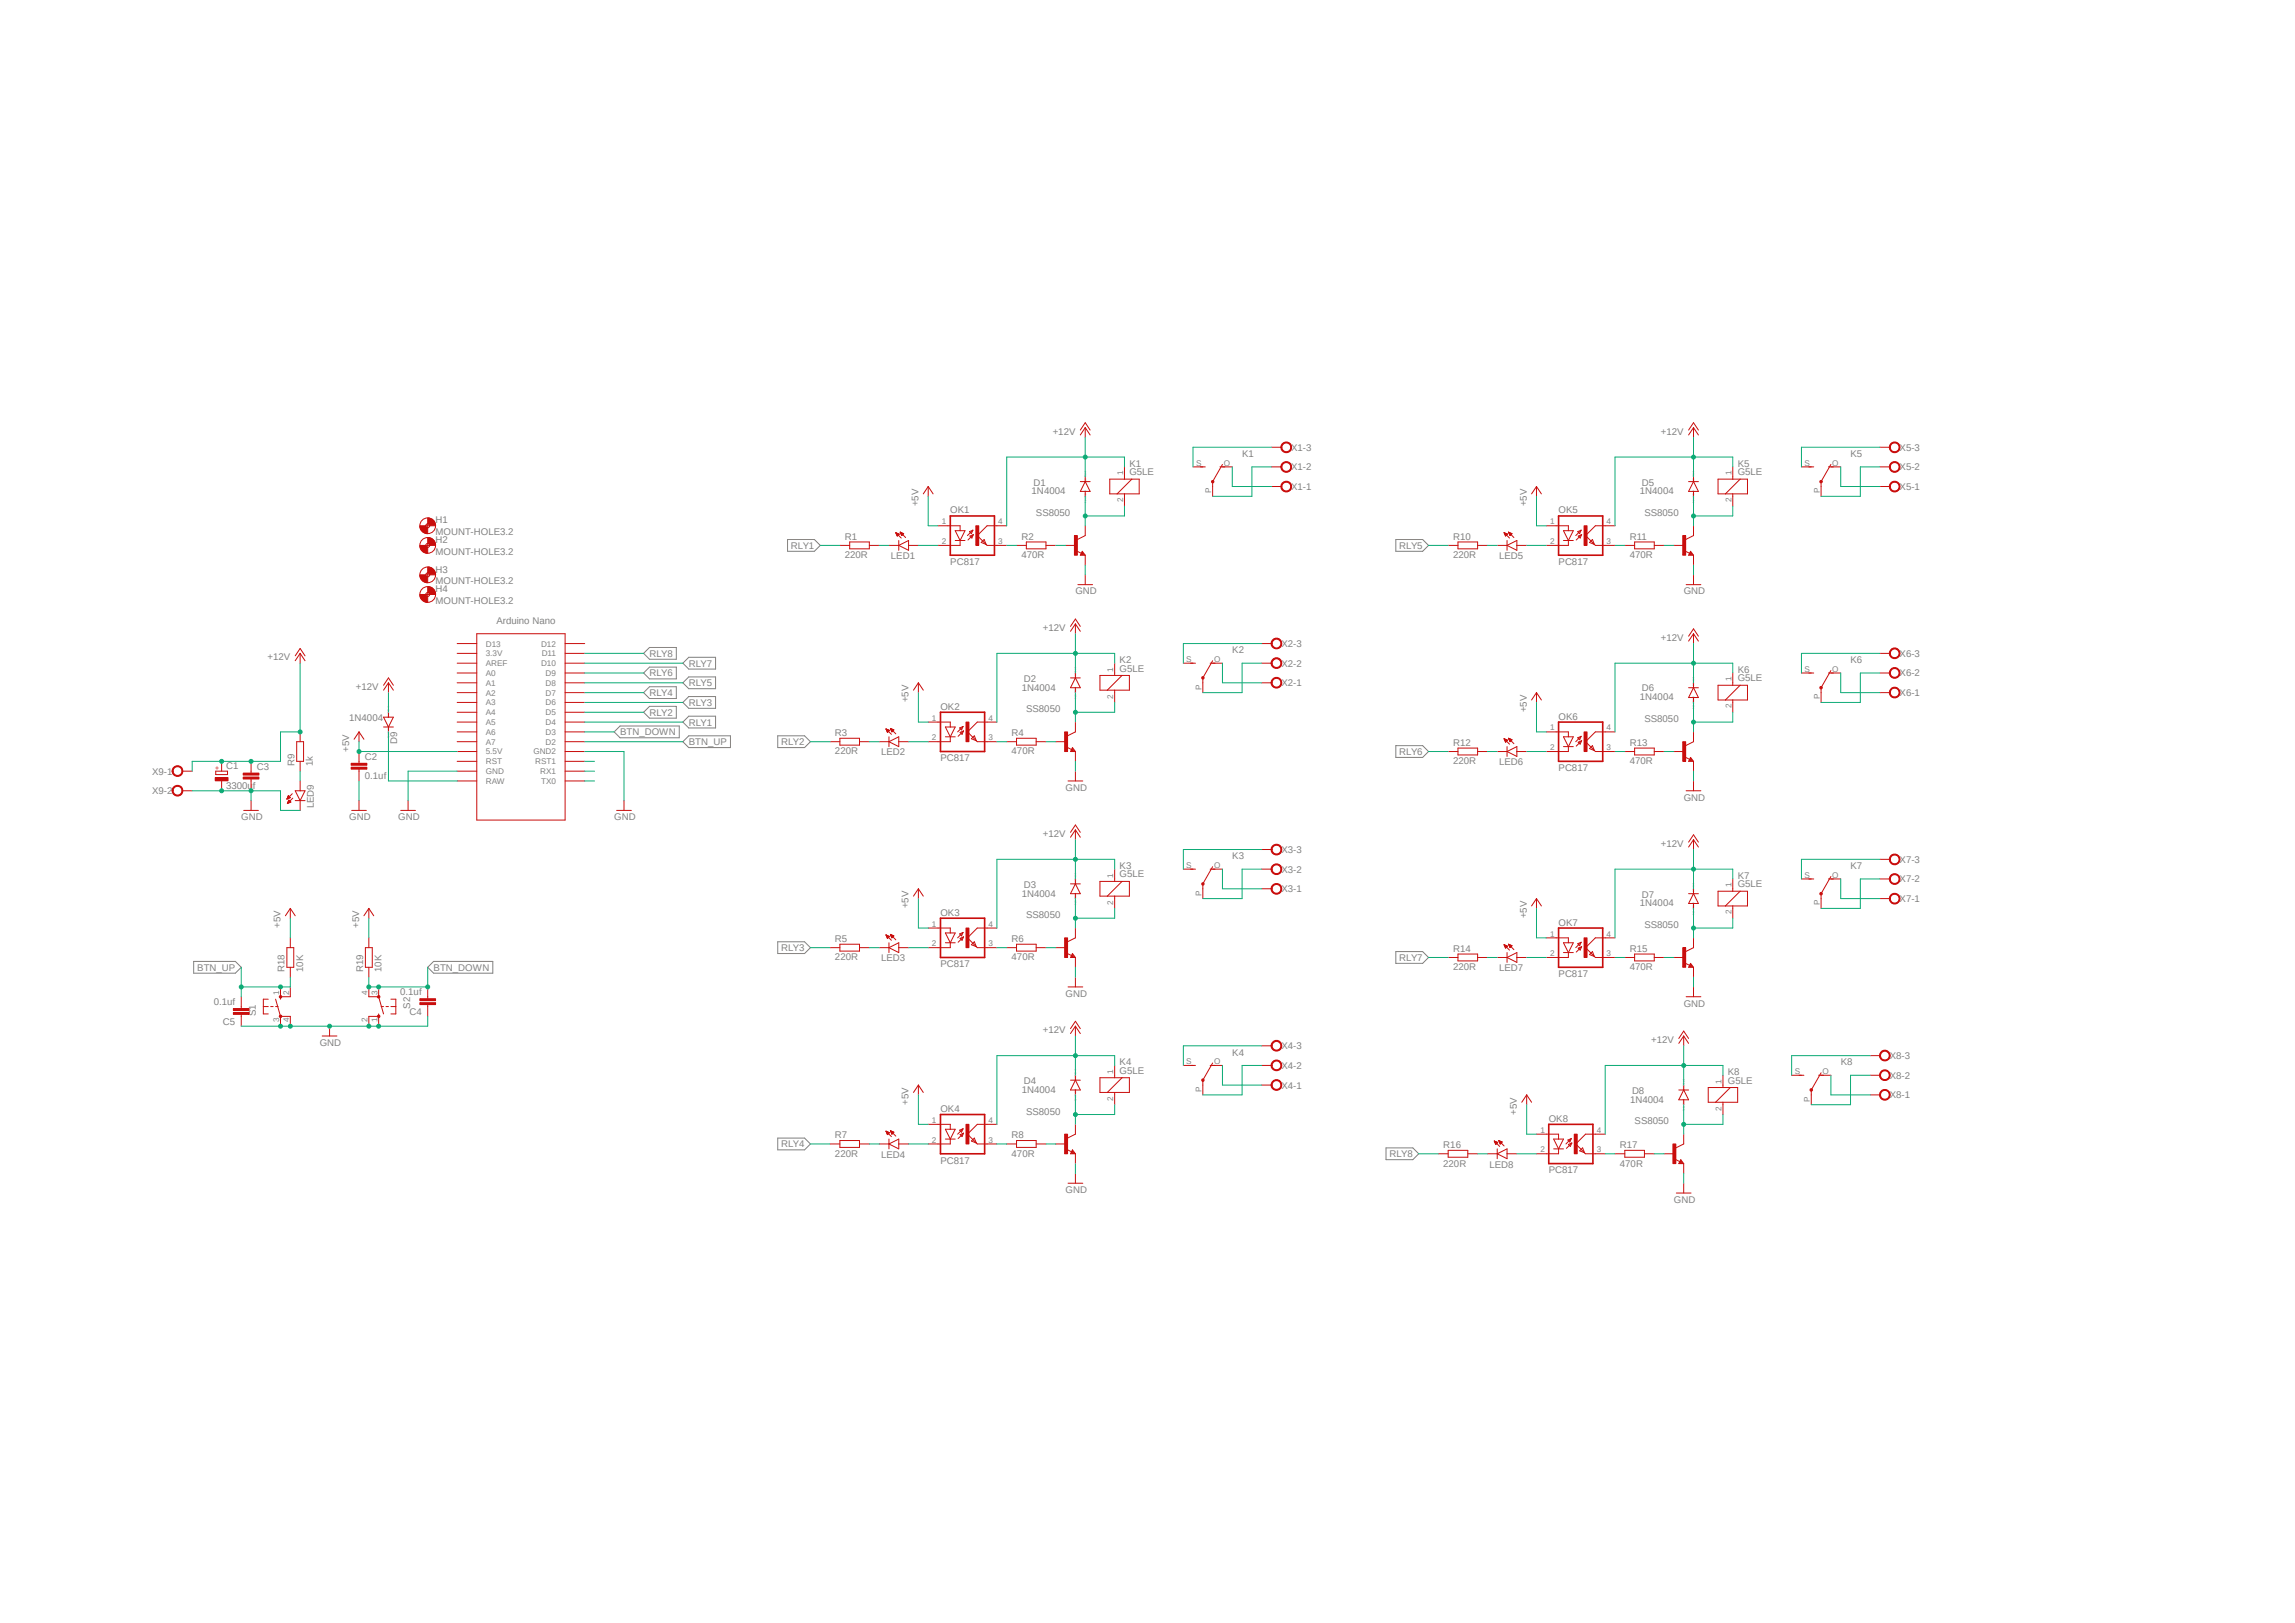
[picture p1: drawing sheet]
<svg xmlns="http://www.w3.org/2000/svg" width="594mm" height="420mm" viewBox="0 0 594 420" stroke-linecap="round" stroke-linejoin="round" font-family="sans-serif">
<defs><g id="words">
<g font-size="2.5" fill="#808080">
<text x="272.5" y="112.5">+12V</text>
<text x="429.9" y="112.5">+12V</text>
<text x="321.5" y="118.3">K1</text>
<text x="334.2" y="116.6">X1-3</text>
<text x="479" y="118.3">K5</text>
<text x="491.7" y="116.6">X5-3</text>
<text x="267.5" y="125.6">D1</text>
<text x="292.3" y="123">G5LE</text>
<text x="292.3" y="120.8">K1</text>
<text x="334.2" y="121.7">X1-2</text>
<text x="424.9" y="125.6">D5</text>
<text x="449.7" y="123">G5LE</text>
<text x="449.7" y="120.8">K5</text>
<text x="491.7" y="121.7">X5-2</text>
<text x="237.7" y="131" transform="rotate(-90 237.7 131)">+5V</text>
<text x="267" y="127.9">1N4004</text>
<text x="334.2" y="126.8">X1-1</text>
<text x="395.1" y="131" transform="rotate(-90 395.1 131)">+5V</text>
<text x="424.4" y="127.9">1N4004</text>
<text x="491.7" y="126.8">X5-1</text>
<text x="112.7" y="135.5">H1</text>
<text x="246" y="132.9">OK1</text>
<text x="268.1" y="133.5">SS8050</text>
<text x="403.4" y="132.9">OK5</text>
<text x="425.6" y="133.5">SS8050</text>
<text x="112.7" y="138.5">MOUNT-HOLE3.2</text>
<text x="112.7" y="143.6">MOUNT-HOLE3.2</text>
<text x="112.7" y="140.5">H2</text>
<text x="204.7" y="142">RLY1</text>
<text x="218.7" y="139.7">R1</text>
<text x="264.4" y="139.7">R2</text>
<text x="362.2" y="142">RLY5</text>
<text x="376.1" y="139.7">R10</text>
<text x="421.8" y="139.7">R11</text>
<text x="112.7" y="148.2">H3</text>
<text x="218.7" y="144.4">220R</text>
<text x="230.6" y="144.7">LED1</text>
<text x="246" y="146.2">PC817</text>
<text x="264.4" y="144.4">470R</text>
<text x="376.1" y="144.4">220R</text>
<text x="388" y="144.7">LED5</text>
<text x="403.4" y="146.2">PC817</text>
<text x="421.8" y="144.4">470R</text>
<text x="112.7" y="151.2">MOUNT-HOLE3.2</text>
<text x="112.7" y="153.2">H4</text>
<text x="278.3" y="153.8">GND</text>
<text x="435.8" y="153.8">GND</text>
<text x="112.7" y="156.3">MOUNT-HOLE3.2</text>
<text x="128.5" y="161.5">Arduino Nano</text>
<text x="269.9" y="163.2">+12V</text>
<text x="331.6" y="167.4">X2-3</text>
<text x="429.9" y="165.8">+12V</text>
<text x="69.3" y="170.9">+12V</text>
<text x="168.1" y="170">RLY8</text>
<text x="178.3" y="172.5">RLY7</text>
<text x="289.8" y="173.8">G5LE</text>
<text x="289.8" y="171.6">K2</text>
<text x="318.9" y="169.1">K2</text>
<text x="331.6" y="172.5">X2-2</text>
<text x="479" y="171.6">K6</text>
<text x="491.7" y="170">X6-3</text>
<text x="92.1" y="178.5">+12V</text>
<text x="168.1" y="175">RLY6</text>
<text x="178.3" y="177.6">RLY5</text>
<text x="264.5" y="178.7">1N4004</text>
<text x="265" y="176.4">D2</text>
<text x="331.6" y="177.6">X2-1</text>
<text x="424.9" y="178.9">D6</text>
<text x="449.7" y="176.3">G5LE</text>
<text x="449.7" y="174.2">K6</text>
<text x="491.7" y="175">X6-2</text>
<text x="168.1" y="180.1">RLY4</text>
<text x="168.1" y="185.2">RLY2</text>
<text x="178.3" y="182.7">RLY3</text>
<text x="235.2" y="181.8" transform="rotate(-90 235.2 181.8)">+5V</text>
<text x="243.4" y="183.7">OK2</text>
<text x="265.6" y="184.3">SS8050</text>
<text x="395.1" y="184.3" transform="rotate(-90 395.1 184.3)">+5V</text>
<text x="424.4" y="181.2">1N4004</text>
<text x="491.7" y="180.1">X6-1</text>
<text x="90.4" y="186.6">1N4004</text>
<text x="160.5" y="190.3">BTN_DOWN</text>
<text x="178.3" y="187.7">RLY1</text>
<text x="216.1" y="190.4">R3</text>
<text x="261.8" y="190.4">R4</text>
<text x="403.4" y="186.2">OK6</text>
<text x="425.6" y="186.9">SS8050</text>
<text x="90.4" y="194.5" transform="rotate(-90 90.4 194.5)">+5V</text>
<text x="94.4" y="196.6">C2</text>
<text x="102.8" y="192.6" transform="rotate(-90 102.8 192.6)">D9</text>
<text x="178.3" y="192.8">BTN_UP</text>
<text x="202.2" y="192.8">RLY2</text>
<text x="216.1" y="195.2">220R</text>
<text x="228" y="195.5">LED2</text>
<text x="243.4" y="197">PC817</text>
<text x="261.8" y="195.2">470R</text>
<text x="362.2" y="195.4">RLY6</text>
<text x="376.1" y="197.8">220R</text>
<text x="376.1" y="193">R12</text>
<text x="421.8" y="197.8">470R</text>
<text x="421.8" y="193">R13</text>
<text x="39.4" y="200.4">X9-1</text>
<text x="58.5" y="199.1">C1</text>
<text x="66.5" y="199.2">C3</text>
<text x="76.2" y="198.3" transform="rotate(-90 76.2 198.3)">R9</text>
<text x="81" y="198.3" transform="rotate(-90 81 198.3)">1k</text>
<text x="94.4" y="201.7">0.1uf</text>
<text x="388" y="198">LED6</text>
<text x="403.4" y="199.6">PC817</text>
<text x="39.4" y="205.5">X9-2</text>
<text x="58.5" y="204.1">3300uf</text>
<text x="81.2" y="209.2" transform="rotate(-90 81.2 209.2)">LED9</text>
<text x="275.8" y="204.6">GND</text>
<text x="435.8" y="207.2">GND</text>
<text x="62.4" y="212.3">GND</text>
<text x="90.4" y="212.3">GND</text>
<text x="103.1" y="212.3">GND</text>
<text x="159" y="212.3">GND</text>
<text x="269.9" y="216.5">+12V</text>
<text x="331.6" y="220.7">X3-3</text>
<text x="429.9" y="219.1">+12V</text>
<text x="289.8" y="227.1">G5LE</text>
<text x="289.8" y="224.9">K3</text>
<text x="318.9" y="222.4">K3</text>
<text x="331.6" y="225.8">X3-2</text>
<text x="449.7" y="227.5">K7</text>
<text x="479" y="224.9">K7</text>
<text x="491.7" y="223.3">X7-3</text>
<text x="264.5" y="232">1N4004</text>
<text x="265" y="229.7">D3</text>
<text x="331.6" y="230.9">X3-1</text>
<text x="424.9" y="232.3">D7</text>
<text x="449.7" y="229.6">G5LE</text>
<text x="491.7" y="233.4">X7-1</text>
<text x="491.7" y="228.3">X7-2</text>
<text x="235.2" y="235.1" transform="rotate(-90 235.2 235.1)">+5V</text>
<text x="243.4" y="237">OK3</text>
<text x="265.6" y="237.6">SS8050</text>
<text x="395.1" y="237.6" transform="rotate(-90 395.1 237.6)">+5V</text>
<text x="403.4" y="239.5">OK7</text>
<text x="424.4" y="234.6">1N4004</text>
<text x="72.6" y="240.2" transform="rotate(-90 72.6 240.2)">+5V</text>
<text x="92.9" y="240.2" transform="rotate(-90 92.9 240.2)">+5V</text>
<text x="216.1" y="243.8">R5</text>
<text x="261.8" y="243.8">R6</text>
<text x="425.6" y="240.2">SS8050</text>
<text x="51.1" y="251.2">BTN_UP</text>
<text x="73.7" y="251.6" transform="rotate(-90 73.7 251.6)">R18</text>
<text x="78.4" y="251.6" transform="rotate(-90 78.4 251.6)">10K</text>
<text x="94" y="251.6" transform="rotate(-90 94 251.6)">R19</text>
<text x="98.8" y="251.6" transform="rotate(-90 98.8 251.6)">10K</text>
<text x="112.2" y="251.2">BTN_DOWN</text>
<text x="202.2" y="246.1">RLY3</text>
<text x="216.1" y="248.5">220R</text>
<text x="228" y="248.8">LED3</text>
<text x="243.4" y="250.3">PC817</text>
<text x="261.8" y="248.5">470R</text>
<text x="362.2" y="248.7">RLY7</text>
<text x="376.1" y="251.1">220R</text>
<text x="376.1" y="246.3">R14</text>
<text x="388" y="251.3">LED7</text>
<text x="421.8" y="251.1">470R</text>
<text x="421.8" y="246.3">R15</text>
<text x="103.6" y="257.6">0.1uf</text>
<text x="275.8" y="257.9">GND</text>
<text x="403.4" y="252.9">PC817</text>
<text x="55.3" y="260.1">0.1uf</text>
<text x="66.3" y="263" transform="rotate(-90 66.3 263)">S1</text>
<text x="106" y="262.6">C4</text>
<text x="106.1" y="261" transform="rotate(-90 106.1 261)">S2</text>
<text x="435.8" y="260.5">GND</text>
<text x="57.7" y="265.2">C5</text>
<text x="269.9" y="267.3">+12V</text>
<text x="427.4" y="269.9">+12V</text>
<text x="82.8" y="270.6">GND</text>
<text x="289.8" y="275.7">K4</text>
<text x="318.9" y="273.2">K4</text>
<text x="331.6" y="271.5">X4-3</text>
<text x="476.4" y="275.7">K8</text>
<text x="489.1" y="274.1">X8-3</text>
<text x="265" y="280.5">D4</text>
<text x="289.8" y="277.9">G5LE</text>
<text x="331.6" y="281.7">X4-1</text>
<text x="331.6" y="276.6">X4-2</text>
<text x="447.2" y="280.4">G5LE</text>
<text x="447.2" y="278.3">K8</text>
<text x="489.1" y="279.1">X8-2</text>
<text x="235.2" y="285.9" transform="rotate(-90 235.2 285.9)">+5V</text>
<text x="243.4" y="287.8">OK4</text>
<text x="264.5" y="282.8">1N4004</text>
<text x="421.9" y="285.3">1N4004</text>
<text x="422.4" y="283">D8</text>
<text x="489.1" y="284.2">X8-1</text>
<text x="265.6" y="288.4">SS8050</text>
<text x="392.6" y="288.4" transform="rotate(-90 392.6 288.4)">+5V</text>
<text x="400.9" y="290.3">OK8</text>
<text x="423.1" y="291">SS8050</text>
<text x="202.2" y="296.9">RLY4</text>
<text x="216.1" y="299.3">220R</text>
<text x="216.1" y="294.5">R7</text>
<text x="228" y="299.6">LED4</text>
<text x="261.8" y="299.3">470R</text>
<text x="261.8" y="294.5">R8</text>
<text x="359.6" y="299.5">RLY8</text>
<text x="373.5" y="297.1">R16</text>
<text x="419.3" y="297.1">R17</text>
<text x="243.4" y="301.1">PC817</text>
<text x="373.5" y="301.9">220R</text>
<text x="385.5" y="302.1">LED8</text>
<text x="400.9" y="303.7">PC817</text>
<text x="419.3" y="301.9">470R</text>
<text x="275.8" y="308.7">GND</text>
<text x="433.2" y="311.3">GND</text>
</g>
<g font-size="2.1" fill="#808080">
<text x="290.7" y="123" transform="rotate(-90 290.7 123)">1</text>
<text x="309.6" y="120.5">S</text>
<text x="316.8" y="120.5">O</text>
<text x="448.1" y="123" transform="rotate(-90 448.1 123)">1</text>
<text x="467.1" y="120.5">S</text>
<text x="474.2" y="120.5">O</text>
<text x="290.7" y="130" transform="rotate(-90 290.7 130)">2</text>
<text x="313.5" y="127.7" transform="rotate(-90 313.5 127.7)">P</text>
<text x="448.1" y="130" transform="rotate(-90 448.1 130)">2</text>
<text x="471" y="127.7" transform="rotate(-90 471 127.7)">P</text>
<text x="243.8" y="135.7">1</text>
<text x="258.4" y="135.7">4</text>
<text x="401.2" y="135.7">1</text>
<text x="415.8" y="135.7">4</text>
<text x="243.8" y="140.8">2</text>
<text x="258.4" y="140.8">3</text>
<text x="401.2" y="140.8">2</text>
<text x="415.8" y="140.8">3</text>
<text x="125.7" y="167.3">D13</text>
<text x="140" y="167.3">D12</text>
<text x="125.7" y="169.8">3.3V</text>
<text x="125.7" y="172.4">AREF</text>
<text x="140" y="172.4">D10</text>
<text x="140.2" y="169.8">D11</text>
<text x="288.1" y="173.8" transform="rotate(-90 288.1 173.8)">1</text>
<text x="307" y="171.3">S</text>
<text x="314.2" y="171.3">O</text>
<text x="467.1" y="173.8">S</text>
<text x="474.2" y="173.8">O</text>
<text x="125.7" y="177.5">A1</text>
<text x="125.7" y="174.9">A0</text>
<text x="141.2" y="177.5">D8</text>
<text x="141.2" y="174.9">D9</text>
<text x="311" y="178.4" transform="rotate(-90 311 178.4)">P</text>
<text x="448.1" y="176.3" transform="rotate(-90 448.1 176.3)">1</text>
<text x="125.7" y="182.5">A3</text>
<text x="125.7" y="180">A2</text>
<text x="125.7" y="185.1">A4</text>
<text x="141.2" y="185.1">D5</text>
<text x="141.2" y="182.5">D6</text>
<text x="141.2" y="180">D7</text>
<text x="288.1" y="180.8" transform="rotate(-90 288.1 180.8)">2</text>
<text x="448.1" y="183.3" transform="rotate(-90 448.1 183.3)">2</text>
<text x="471" y="181" transform="rotate(-90 471 181)">P</text>
<text x="125.7" y="190.2">A6</text>
<text x="125.7" y="187.6">A5</text>
<text x="141.2" y="190.2">D3</text>
<text x="141.2" y="187.6">D4</text>
<text x="241.2" y="186.5">1</text>
<text x="241.2" y="191.6">2</text>
<text x="255.8" y="191.6">3</text>
<text x="255.8" y="186.5">4</text>
<text x="401.2" y="189">1</text>
<text x="415.8" y="189">4</text>
<text x="125.7" y="197.8">RST</text>
<text x="125.7" y="195.2">5.5V</text>
<text x="125.7" y="192.7">A7</text>
<text x="138" y="195.2">GND2</text>
<text x="138.5" y="197.8">RST1</text>
<text x="141.2" y="192.7">D2</text>
<text x="401.2" y="194.1">2</text>
<text x="415.8" y="194.1">3</text>
<text x="125.7" y="202.9">RAW</text>
<text x="125.7" y="200.3">GND</text>
<text x="139.8" y="200.3">RX1</text>
<text x="140" y="202.9">TX0</text>
<text x="288.1" y="227.1" transform="rotate(-90 288.1 227.1)">1</text>
<text x="307" y="224.6">S</text>
<text x="314.2" y="224.6">O</text>
<text x="467.1" y="227.1">S</text>
<text x="474.2" y="227.1">O</text>
<text x="311" y="231.8" transform="rotate(-90 311 231.8)">P</text>
<text x="448.1" y="229.7" transform="rotate(-90 448.1 229.7)">1</text>
<text x="241.2" y="239.8">1</text>
<text x="255.8" y="239.8">4</text>
<text x="288.1" y="234.1" transform="rotate(-90 288.1 234.1)">2</text>
<text x="448.1" y="236.6" transform="rotate(-90 448.1 236.6)">2</text>
<text x="471" y="234.3" transform="rotate(-90 471 234.3)">P</text>
<text x="241.2" y="244.9">2</text>
<text x="255.8" y="244.9">3</text>
<text x="401.2" y="242.4">1</text>
<text x="415.8" y="242.4">4</text>
<text x="401.2" y="247.4">2</text>
<text x="415.8" y="247.4">3</text>
<text x="72.3" y="257.6" transform="rotate(-90 72.3 257.6)">1</text>
<text x="74.8" y="257.6" transform="rotate(-90 74.8 257.6)">2</text>
<text x="95.1" y="257.6" transform="rotate(-90 95.1 257.6)">4</text>
<text x="97.7" y="257.6" transform="rotate(-90 97.7 257.6)">3</text>
<text x="72.3" y="264.5" transform="rotate(-90 72.3 264.5)">3</text>
<text x="74.8" y="264.5" transform="rotate(-90 74.8 264.5)">4</text>
<text x="95.1" y="264.5" transform="rotate(-90 95.1 264.5)">2</text>
<text x="97.7" y="264.5" transform="rotate(-90 97.7 264.5)">1</text>
<text x="307" y="275.3">S</text>
<text x="314.2" y="275.3">O</text>
<text x="288.1" y="277.9" transform="rotate(-90 288.1 277.9)">1</text>
<text x="445.6" y="280.4" transform="rotate(-90 445.6 280.4)">1</text>
<text x="464.5" y="277.9">S</text>
<text x="471.7" y="277.9">O</text>
<text x="288.1" y="284.9" transform="rotate(-90 288.1 284.9)">2</text>
<text x="311" y="282.5" transform="rotate(-90 311 282.5)">P</text>
<text x="445.6" y="287.4" transform="rotate(-90 445.6 287.4)">2</text>
<text x="468.5" y="285.1" transform="rotate(-90 468.5 285.1)">P</text>
<text x="241.2" y="290.6">1</text>
<text x="255.8" y="290.6">4</text>
<text x="398.7" y="293.1">1</text>
<text x="413.3" y="293.1">4</text>
<text x="241.2" y="295.7">2</text>
<text x="255.8" y="295.7">3</text>
<text x="398.7" y="298.2">2</text>
<text x="413.3" y="298.2">3</text>
</g>
<text font-size="1.8" fill="#c90d0c" x="56.8" y="199.1" transform="rotate(-90 56.8 199.1)">+</text>
<g font-size=".6" fill="#808080">
<text x="281.1" y="125" transform="rotate(-90 281.1 125)">SpiceOrder 2</text>
<text x="438.5" y="125" transform="rotate(-90 438.5 125)">SpiceOrder 2</text>
<text x="281.1" y="130" transform="rotate(-90 281.1 130)">SpiceOrder 1</text>
<text x="438.5" y="130" transform="rotate(-90 438.5 130)">SpiceOrder 1</text>
<text x="278.6" y="175.8" transform="rotate(-90 278.6 175.8)">SpiceOrder 2</text>
<text x="438.5" y="178.3" transform="rotate(-90 438.5 178.3)">SpiceOrder 2</text>
<text x="100.8" y="185.9" transform="rotate(-90 100.8 185.9)">SpiceOrder 1</text>
<text x="278.6" y="180.8" transform="rotate(-90 278.6 180.8)">SpiceOrder 1</text>
<text x="438.5" y="183.4" transform="rotate(-90 438.5 183.4)">SpiceOrder 1</text>
<text x="100.8" y="191" transform="rotate(-90 100.8 191)">SpiceOrder 2</text>
<text x="278.6" y="229.1" transform="rotate(-90 278.6 229.1)">SpiceOrder 2</text>
<text x="438.5" y="231.6" transform="rotate(-90 438.5 231.6)">SpiceOrder 2</text>
<text x="278.6" y="234.1" transform="rotate(-90 278.6 234.1)">SpiceOrder 1</text>
<text x="438.5" y="236.7" transform="rotate(-90 438.5 236.7)">SpiceOrder 1</text>
<text x="278.6" y="279.9" transform="rotate(-90 278.6 279.9)">SpiceOrder 2</text>
<text x="278.6" y="284.9" transform="rotate(-90 278.6 284.9)">SpiceOrder 1</text>
<text x="436" y="287.5" transform="rotate(-90 436 287.5)">SpiceOrder 1</text>
<text x="436" y="282.4" transform="rotate(-90 436 282.4)">SpiceOrder 2</text>
</g>
</g></defs>
<path d="M4.2 103.8l528.1 212.6M532.3 103.8l-528.1 212.6" fill="none" stroke="#fff" stroke-width=".26"/>
<g fill="none" stroke="#808080" stroke-width=".26">
<path d="M203.8 139.6h7l1.5 1.5-1.5 1.6h-7zM361.3 139.6h6.9l1.5 1.5-1.5 1.6h-6.9zM166.6 169.1l1.5-1.5h6.9v3h-6.9zM166.6 174.2l1.5-1.6h6.9v3.1h-6.9zM166.6 179.2l1.5-1.5h6.9v3.1h-6.9zM176.7 171.6l1.6-1.5h6.9v3h-6.9zM176.7 176.7l1.6-1.5h6.9v3h-6.9zM159 189.4l1.5-1.5h15.3v3h-15.3zM166.6 184.3l1.5-1.5h6.9v3h-6.9zM176.7 186.9l1.6-1.6h6.9v3.1h-6.9zM176.7 181.8l1.6-1.5h6.9v3h-6.9zM176.7 191.9l1.6-1.5h10.8v3.1h-10.8z"/>
<path d="M201.3 190.4h6.9l1.6 1.5-1.6 1.6h-6.9zM361.3 193h6.9l1.5 1.5-1.5 1.5h-6.9zM50.1 248.8h10.8l1.5 1.5-1.5 1.5h-10.8zM110.7 250.3l1.5-1.5h15.4v3h-15.4zM201.3 243.7h6.9l1.6 1.5-1.6 1.6h-6.9zM361.3 246.3h6.9l1.5 1.5-1.5 1.5h-6.9zM201.3 294.5h6.9l1.6 1.5-1.6 1.6h-6.9zM358.7 297.1h7l1.5 1.5-1.5 1.5h-7z"/>
</g>
<path d="M287.2 124h7.7v3.8h-7.7zM291 120.8v3.2M291 127.8v3.2M292.9 124l-3.8 3.8M310.7 120.8h1.3M315.8 120.8h1.2M316.4 120.2l-2.5 4.4v1.3" fill="none" stroke="#c90d0c" stroke-width=".26"/>
<path d="M313.6 124.4h.5v.5h-.5z" fill-rule="evenodd" fill="#c90d0c"/>
<path d="M279.6 124.6h2.6M280.9 124.6l1.3 2.6h-2.6zM280.9 123.4v1.2M280.9 127.2v1.2M280.9 138.6l-2.1 1M308.8 120.8h2.5M313.6 124.4h.5v.5h-.5zM313.9 125.9v2.5M316.4 120.8h2.5M278.6 142.6l1.3 .6M280.1 142.7l.8 1h-1.3zM280.1 143.2l.1 .2h-.3l.2-.5 .5 .7h-.7" fill="none" stroke="#c90d0c" stroke-width=".26"/>
<path d="M278.1 138.6h.7v5.1h-.7z" fill-rule="evenodd" fill="#c90d0c"/>
<path d="M278.1 138.6h.7v5.1h-.7zM280.9 136.1v2.5M217.4 141.1h2.5M219.9 140.3h5.1v1.7h-5.1zM225 141.1h2.5M275.8 141.1h2.5M280.9 143.7v2.5" fill="none" stroke="#c90d0c" stroke-width=".26"/>
<path d="M331.9 125a1.4 1.4 0 0 1 2.2 .2 1.4 1.4 0 0 1-.8 2.1 1.4 1.4 0 0 1-1.8-1.4h.3a1.15 1.15 0 0 1 1.6-1.1 1.15 1.15 0 0 1 .3 1.9 1.15 1.15 0 0 1-1.8-.4l-.1-.4h-.3z" fill-rule="evenodd" fill="#c90d0c"/>
<path d="M329.1 125.9h2.5M331.9 125a1.4 1.4 0 0 1 2.2 .2 1.4 1.4 0 0 1-.8 2.1 1.4 1.4 0 0 1-1.8-1.4h.3a1.15 1.15 0 0 1 1.6-1.1 1.15 1.15 0 0 1 .3 1.9 1.15 1.15 0 0 1-1.8-.4l-.1-.4h-.3z" fill="none" stroke="#c90d0c" stroke-width=".26"/>
<path d="M331.9 119.9a1.4 1.4 0 0 1 2.2 .2 1.4 1.4 0 0 1-.8 2.1 1.4 1.4 0 0 1-1.8-1.4h.3a1.15 1.15 0 0 1 1.6-1.1 1.15 1.15 0 0 1 .3 1.9 1.15 1.15 0 0 1-1.8-.4l-.1-.4h-.3z" fill-rule="evenodd" fill="#c90d0c"/>
<path d="M331.9 119.9a1.4 1.4 0 0 1 2.2 .2 1.4 1.4 0 0 1-.8 2.1 1.4 1.4 0 0 1-1.8-1.4h.3a1.15 1.15 0 0 1 1.6-1.1 1.15 1.15 0 0 1 .3 1.9 1.15 1.15 0 0 1-1.8-.4l-.1-.4h-.3zM329.1 120.8h2.5" fill="none" stroke="#c90d0c" stroke-width=".26"/>
<path d="M331.9 114.9a1.4 1.4 0 0 1 2.2 .1 1.4 1.4 0 0 1-.8 2.1 1.4 1.4 0 0 1-1.8-1.4h.3a1.15 1.15 0 0 1 1.6-1 1.15 1.15 0 0 1 .3 1.8 1.15 1.15 0 0 1-1.8-.3l-.1-.5h-.3z" fill-rule="evenodd" fill="#c90d0c"/>
<g fill="none" stroke="#c90d0c" stroke-width=".26">
<path d="M329.1 115.7h2.5M331.9 114.9a1.4 1.4 0 0 1 2.2 .1 1.4 1.4 0 0 1-.8 2.1 1.4 1.4 0 0 1-1.8-1.4h.3a1.15 1.15 0 0 1 1.6-1 1.15 1.15 0 0 1 .3 1.8 1.15 1.15 0 0 1-1.8-.3l-.1-.5h-.3zM245.3 136.1h3.2v1.2M247.2 137.3h2.6l-1.3 2.6zM247.2 139.9h2.6M248.5 139.9v1.2h-3.2M250.9 137.6l.9-.4-.4 .9zM251 138.7l.9-.4-.4 .9zM251.8 137.2l-1.4 1.4M251.9 138.3l-1.4 1.4M258 136.1h-2.5l-2.6 2.5 2.3 2.3M254 140.4l.7-.8 .5 1.3z"/>
<path d="M255.2 140.9l.3 .2h2.5"/>
</g>
<path d="M246 133.5h11.4v10.2h-11.4z" fill="none" stroke="#c90d0c" stroke-width=".42"/>
<path d="M252.6 136.1h.7v5h-.7z" fill-rule="evenodd" fill="#c90d0c"/>
<g fill="none" stroke="#c90d0c" stroke-width=".26">
<path d="M231.9 137.8l1.4 1.4M231.9 137.9l.2 .1M231.9 137.8l.8 .4-.5 .5zM231.9 138h.4M232 138.2h.7M232 138.1h.5M232 138.3h.7M232.1 138.4h.5M232.1 138.5h.4M232.2 138.6h.2M232.2 138.6h.1M232.6 139.9v2.5"/>
<path d="M233 137.7l1.4 1.4M233 137.7l.9 .4-.5 .5zM233 137.8h.1M233 137.9h.3M233.1 138h.4M233.1 138h.6M233.2 138.1h.6M233.2 138.2h.6M233.3 138.3h.4M233.3 138.5h.2M233.3 138.4h.3M233.3 138.6h.1"/>
<path d="M240.2 125.9l1.3 1.9M240.2 125.9l-1.2 1.9M240.2 125.9v2.5M242.8 136.1h2.5M252.6 136.1h.7v5h-.7zM258 136.1h2.6M230.1 141.1h2.5M232.6 141.1l2.6-1.2v2.5zM235.2 141.1h2.5M242.8 141.1h2.5M258 141.1h2.6M263.1 141.1h2.5"/>
<path d="M265.6 140.3h5.1v1.7h-5.1zM270.7 141.1h2.6M279 151.3h3.8M280.9 148.8v2.5M118.3 169.1h5.1M118.3 171.6h5.1M118.3 179.2h5.1M118.3 176.7h5.1M118.3 174.2h5.1M118.3 166.5h5.1M123.4 164h22.9v48.2h-22.9zM146.3 169.1h5"/>
<path d="M146.3 171.6h5M146.3 179.2h5M146.3 176.7h5M146.3 174.2h5M146.3 166.5h5M92.9 189.4l1.3 1.9M92.9 189.4l-1.2 1.9M92.9 189.4v2.5M92.9 197v.5M92.9 199.1v.5M118.3 199.6h5.1M118.3 197h5.1"/>
<path d="M118.3 194.5h5.1M118.3 191.9h5.1M118.3 189.4h5.1M118.3 186.9h5.1M118.3 184.3h5.1M118.3 181.8h5.1M146.3 199.6h5M146.3 197h5M146.3 194.5h5M146.3 191.9h5M146.3 189.4h5M146.3 186.9h5"/>
<path d="M146.3 184.3h5M146.3 181.8h5M91 209.7h3.8M92.9 207.2v2.5M118.3 202.1h5.1M146.3 202.1h5"/>
</g>
<path d="M90.9 198.5h4.1v.6h-4.1z" fill-rule="evenodd" fill="#c90d0c"/>
<path d="M90.9 198.5h4.1v.6h-4.1z" fill="none" stroke="#c90d0c" stroke-width=".26"/>
<path d="M90.9 197.5h4.1v.5h-4.1z" fill-rule="evenodd" fill="#c90d0c"/>
<path d="M90.9 197.5h4.1v.5h-4.1zM92.9 194.5v2.5M92.9 199.6v2.5M103.7 209.7h3.8M105.6 207.2v2.5M159.6 209.7h3.8M161.5 207.2v2.5" fill="none" stroke="#c90d0c" stroke-width=".26"/>
<path d="M110.7 134a1.99 1.99 0 0 1 2 2.1h-1.5l-.1-.4-.4-.1z" fill-rule="evenodd" fill="#c90d0c"/>
<path d="M110.7 134a1.99 1.99 0 0 1 2 2.1h-1.5l-.1-.4-.4-.1z" fill="none" stroke="#c90d0c" stroke-width=".26"/>
<path d="M108.7 136.1h1.5l.2 .3 .3 .2v1.5a1.97 1.97 0 0 1-2-2z" fill-rule="evenodd" fill="#c90d0c"/>
<g fill="none" stroke="#c90d0c" stroke-width=".26">
<path d="M108.7 136.1h1.5l.2 .3 .3 .2v1.5a1.97 1.97 0 0 1-2-2zM110.2 136.1h1M110.7 135.6v1"/>
<circle cx="110.7" cy="136.1" r="2.04"/>
<circle cx="110.7" cy="136.1" r=".51"/>
</g>
<path d="M110.7 139.1a1.99 1.99 0 0 1 2 2h-1.5l-.1-.3-.4-.2z" fill-rule="evenodd" fill="#c90d0c"/>
<path d="M110.7 139.1a1.99 1.99 0 0 1 2 2h-1.5l-.1-.3-.4-.2z" fill="none" stroke="#c90d0c" stroke-width=".26"/>
<path d="M108.7 141.1h1.5l.2 .4 .3 .1v1.6a1.97 1.97 0 0 1-2-2.1z" fill-rule="evenodd" fill="#c90d0c"/>
<g fill="none" stroke="#c90d0c" stroke-width=".26">
<path d="M108.7 141.1h1.5l.2 .4 .3 .1v1.6a1.97 1.97 0 0 1-2-2.1zM110.2 141.1h1M110.7 140.6v1"/>
<circle cx="110.7" cy="141.1" r="2.04"/>
<circle cx="110.7" cy="141.1" r=".51"/>
</g>
<path d="M110.7 146.7a1.99 1.99 0 0 1 2 2.1h-1.5l-.1-.4-.4-.1z" fill-rule="evenodd" fill="#c90d0c"/>
<path d="M110.7 146.7a1.99 1.99 0 0 1 2 2.1h-1.5l-.1-.4-.4-.1z" fill="none" stroke="#c90d0c" stroke-width=".26"/>
<path d="M108.7 148.8h1.5l.2 .3 .3 .2v1.5a1.97 1.97 0 0 1-2-2z" fill-rule="evenodd" fill="#c90d0c"/>
<g fill="none" stroke="#c90d0c" stroke-width=".26">
<path d="M108.7 148.8h1.5l.2 .3 .3 .2v1.5a1.97 1.97 0 0 1-2-2zM110.2 148.8h1M110.7 148.3v1"/>
<circle cx="110.7" cy="148.8" r="2.04"/>
<circle cx="110.7" cy="148.8" r=".51"/>
</g>
<path d="M110.7 151.8a1.99 1.99 0 0 1 2 2h-1.5l-.1-.3-.4-.2z" fill-rule="evenodd" fill="#c90d0c"/>
<path d="M110.7 151.8a1.99 1.99 0 0 1 2 2h-1.5l-.1-.3-.4-.2z" fill="none" stroke="#c90d0c" stroke-width=".26"/>
<path d="M108.7 153.8h1.5l.2 .4 .3 .1v1.6a2.05 2.05 0 0 1-2-2.1z" fill-rule="evenodd" fill="#c90d0c"/>
<g fill="none" stroke="#c90d0c" stroke-width=".26">
<path d="M108.7 153.8h1.5l.2 .4 .3 .1v1.6a2.05 2.05 0 0 1-2-2.1zM110.2 153.8h1M110.7 153.3v1M65 199.6v.5M63.1 209.7h3.8M65 201.6v.5M65 207.2v2.5"/>
<circle cx="110.7" cy="153.8" r="2.04"/>
<circle cx="110.7" cy="153.8" r=".51"/>
</g>
<path d="M62.9 201.1h4.1v.5h-4.1z" fill-rule="evenodd" fill="#c90d0c"/>
<path d="M62.9 201.1h4.1v.5h-4.1z" fill="none" stroke="#c90d0c" stroke-width=".26"/>
<path d="M62.9 200.1h4.1v.5h-4.1z" fill-rule="evenodd" fill="#c90d0c"/>
<path d="M55.8 199.6h3.1v.8h-3.1zM65 197v2.6M62.9 200.1h4.1v.5h-4.1zM65 202.1v2.5" fill="none" stroke="#c90d0c" stroke-width=".26"/>
<path d="M55.7 201.2h3.3v.9h-3.3z" fill-rule="evenodd" fill="#c90d0c"/>
<g fill="none" stroke="#c90d0c" stroke-width=".26">
<path d="M284.7 174.8h7.6v3.8h-7.6zM288.5 171.6v3.2M288.5 178.6v3.2M290.4 174.8l-3.8 3.8M308.1 171.6h1.3M313.2 171.6h1.3M313.9 171l-2.6 4.4v1.3M57.4 197v2.6M76.8 191.9h1.8v5.1h-1.8zM77.7 189.4v2.5M77.7 197v2.6M55.7 201.2h3.3v.9h-3.3z"/>
<path d="M57.4 202.1v2.5M74.3 206.7h.1M74.3 206.6h.3M74.4 206.5h.4M74.4 206.5h.6M74.4 206.4h.7M74.4 207.9h.1M74.5 206.3h.5M74.5 207.8h.2M74.5 206.2h.4M74.5 207.7h.4M74.5 207.6h.6"/>
<path d="M74.5 206.1h.3M74.5 207.5h.8M74.6 206h.2M74.6 207.4h.6M74.6 205.9l-.3 .9M74.6 205.9l.5 .5-.8 .4M74.6 205.9h.1M74.6 207.3h.5M74.7 207.3h.3M74.7 207.2h.2M74.8 207.1l.5 .5-.9 .3zM74.8 207.1h.1"/>
<path d="M75.6 205.4l-1.3 1.4M75.8 206.5l-1.4 1.4M76.4 204.6h2.6l-1.3 2.6zM76.4 207.2h2.6M77.7 202.1v2.5M77.7 207.2v2.5"/>
</g>
<path d="M311.1 175.2h.5v.4h-.5z" fill-rule="evenodd" fill="#c90d0c"/>
<path d="M277.1 175.4h2.5M278.3 175.4l1.3 2.6h-2.5zM278.3 174.2v1.2M278.3 178v1.2M306.3 171.6h2.5M311.1 175.2h.5v.4h-.5zM311.3 176.7v2.5M313.9 171.6h2.5M276.1 193.3l1.2 .7M277.6 193.5l.7 1h-1.2zM277.6 194l.1 .2h-.4l.3-.5 .5 .7h-.8M278.3 189.4l-2 1" fill="none" stroke="#c90d0c" stroke-width=".26"/>
<path d="M275.5 189.4h.8v5.1h-.8z" fill-rule="evenodd" fill="#c90d0c"/>
<path d="M214.8 191.9h2.6M217.4 191.1h5.1v1.7h-5.1zM222.5 191.9h2.5M273.3 191.9h2.5M275.5 189.4h.8v5.1h-.8zM278.3 186.9v2.5M278.3 194.5v2.5" fill="none" stroke="#c90d0c" stroke-width=".26"/>
<path d="M329.3 175.8a1.39 1.39 0 0 1 2.2 .2 1.39 1.39 0 0 1-.8 2.1 1.39 1.39 0 0 1-1.7-1.4h.2a1.15 1.15 0 0 1 1.6-1.1 1.15 1.15 0 0 1 .4 1.8 1.15 1.15 0 0 1-1.9-.3l-.1-.4h-.2z" fill-rule="evenodd" fill="#c90d0c"/>
<path d="M326.6 176.7h2.5M329.3 175.8a1.39 1.39 0 0 1 2.2 .2 1.39 1.39 0 0 1-.8 2.1 1.39 1.39 0 0 1-1.7-1.4h.2a1.15 1.15 0 0 1 1.6-1.1 1.15 1.15 0 0 1 .4 1.8 1.15 1.15 0 0 1-1.9-.3l-.1-.4h-.2z" fill="none" stroke="#c90d0c" stroke-width=".26"/>
<path d="M329.3 170.7a1.39 1.39 0 0 1 2.2 .2 1.39 1.39 0 0 1-.8 2.1 1.39 1.39 0 0 1-1.7-1.4h.2a1.15 1.15 0 0 1 1.6-1.1 1.15 1.15 0 0 1 .4 1.9 1.15 1.15 0 0 1-1.9-.4l-.1-.4h-.2z" fill-rule="evenodd" fill="#c90d0c"/>
<path d="M326.6 171.6h2.5M329.3 170.7a1.39 1.39 0 0 1 2.2 .2 1.39 1.39 0 0 1-.8 2.1 1.39 1.39 0 0 1-1.7-1.4h.2a1.15 1.15 0 0 1 1.6-1.1 1.15 1.15 0 0 1 .4 1.9 1.15 1.15 0 0 1-1.9-.4l-.1-.4h-.2z" fill="none" stroke="#c90d0c" stroke-width=".26"/>
<path d="M329.3 165.7a1.39 1.39 0 0 1 2.2 .1 1.39 1.39 0 0 1-.8 2.1 1.39 1.39 0 0 1-1.7-1.4h.2a1.15 1.15 0 0 1 1.6-1.1 1.15 1.15 0 0 1 .4 1.9 1.15 1.15 0 0 1-1.9-.4l-.1-.4h-.2z" fill-rule="evenodd" fill="#c90d0c"/>
<path d="M326.6 166.5h2.5M329.3 165.7a1.39 1.39 0 0 1 2.2 .1 1.39 1.39 0 0 1-.8 2.1 1.39 1.39 0 0 1-1.7-1.4h.2a1.15 1.15 0 0 1 1.6-1.1 1.15 1.15 0 0 1 .4 1.9 1.15 1.15 0 0 1-1.9-.4l-.1-.4h-.2zM242.8 186.9h3.2v1.2M244.7 188.1h2.5l-1.2 2.6zM244.7 190.7h2.5M246 190.7v1.2h-3.2M248.4 188.4l.9-.4-.4 .9zM248.5 189.5l.9-.4-.4 .9zM249.3 188l-1.4 1.4M249.4 189.1l-1.4 1.4M252.2 190.4l.5 1.3-1.3-.5zM255.5 186.9h-2.6l-2.5 2.5 2.5 2.5h2.6" fill="none" stroke="#c90d0c" stroke-width=".26"/>
<path d="M243.4 184.3h11.4v10.2h-11.4z" fill="none" stroke="#c90d0c" stroke-width=".42"/>
<path d="M250 186.9h.8v5h-.8z" fill-rule="evenodd" fill="#c90d0c"/>
<g fill="none" stroke="#c90d0c" stroke-width=".26">
<path d="M237.7 176.7l1.3 1.9M237.7 176.7l-1.3 1.9M237.7 176.7v2.5M227.5 191.9h2.6M229.3 188.6l1.4 1.4M229.3 188.7h.1M229.3 188.6l.9 .4-.5 .5zM229.4 188.8h.3M229.4 188.8h.5M229.4 188.9h.7M229.5 189h.7M229.5 189.1h.6"/>
<path d="M229.6 189.2h.4M229.6 189.3h.3M229.7 189.5h.1M229.7 189.4h.1M230.1 191.9l2.5-1.2v2.5zM230.1 190.7v2.5M230.5 188.5l1.4 1.4M230.5 188.5l.9 .4M230.5 188.5l.3 .9 .6-.5M230.5 188.6h.2M230.5 188.7h.4M230.6 188.8h.7"/>
<path d="M230.6 188.8h.5M230.6 188.9h.7M230.7 189h.5M230.7 189.1h.4M230.8 189.2h.2M230.8 189.3h.1M232.6 191.9h2.6M240.2 186.9h2.6M240.2 191.9h2.6M250 186.9h.8v5h-.8zM255.5 186.9h2.5M255.5 191.9h2.5"/>
<path d="M260.6 191.9h2.5M263.1 191.1h5.1v1.7h-5.1zM268.2 191.9h2.5M278.3 199.6v2.5M276.4 202.1h3.8M284.7 228.1h7.6v3.8h-7.6zM288.5 224.9v3.2M288.5 231.9v3.2M290.4 228.1l-3.8 3.8M308.1 224.9h1.3M313.2 224.9h1.3M313.9 224.3l-2.6 4.4v1.3"/>
</g>
<path d="M311.1 228.5h.5v.5h-.5z" fill-rule="evenodd" fill="#c90d0c"/>
<path d="M277.1 228.7h2.5M278.3 228.7l1.3 2.6h-2.5zM278.3 227.5v1.2M278.3 231.3v1.2M306.3 224.9h2.5M311.1 228.5h.5v.5h-.5zM311.3 230v2.5M313.9 224.9h2.5M276.1 246.7l1.2 .6M277.6 246.8l.7 1h-1.2zM277.6 247.3l.1 .2h-.4l.3-.5 .5 .7h-.8M278.3 242.7l-2 1" fill="none" stroke="#c90d0c" stroke-width=".26"/>
<path d="M275.5 242.7h.8v5.1h-.8z" fill-rule="evenodd" fill="#c90d0c"/>
<path d="M214.8 245.2h2.6M217.4 244.3h5.1v1.8h-5.1zM222.5 245.2h2.5M273.3 245.2h2.5M275.5 242.7h.8v5.1h-.8zM278.3 240.2v2.5M278.3 247.8v2.5" fill="none" stroke="#c90d0c" stroke-width=".26"/>
<path d="M329.3 229.1a1.4 1.4 0 0 1 2.2 .2 1.4 1.4 0 0 1-.7 2.1 1.4 1.4 0 0 1-1.8-1.4h.2a1.15 1.15 0 0 1 1.6-1.1 1.15 1.15 0 0 1 .4 1.9 1.15 1.15 0 0 1-1.9-.4l-.1-.4h-.2z" fill-rule="evenodd" fill="#c90d0c"/>
<path d="M326.6 230h2.5M329.3 229.1a1.4 1.4 0 0 1 2.2 .2 1.4 1.4 0 0 1-.7 2.1 1.4 1.4 0 0 1-1.8-1.4h.2a1.15 1.15 0 0 1 1.6-1.1 1.15 1.15 0 0 1 .4 1.9 1.15 1.15 0 0 1-1.9-.4l-.1-.4h-.2z" fill="none" stroke="#c90d0c" stroke-width=".26"/>
<path d="M329.3 224a1.4 1.4 0 0 1 2.2 .2 1.4 1.4 0 0 1-.7 2.1 1.4 1.4 0 0 1-1.8-1.4h.2a1.15 1.15 0 0 1 1.6-1.1 1.15 1.15 0 0 1 .4 1.9 1.15 1.15 0 0 1-1.9-.4l-.1-.4h-.2z" fill-rule="evenodd" fill="#c90d0c"/>
<path d="M326.6 224.9h2.5M329.3 224a1.4 1.4 0 0 1 2.2 .2 1.4 1.4 0 0 1-.7 2.1 1.4 1.4 0 0 1-1.8-1.4h.2a1.15 1.15 0 0 1 1.6-1.1 1.15 1.15 0 0 1 .4 1.9 1.15 1.15 0 0 1-1.9-.4l-.1-.4h-.2z" fill="none" stroke="#c90d0c" stroke-width=".26"/>
<path d="M329.3 218.9a1.4 1.4 0 0 1 2.2 .2 1.4 1.4 0 0 1-.7 2.1 1.4 1.4 0 0 1-1.8-1.4h.2a1.15 1.15 0 0 1 1.6-1 1.15 1.15 0 0 1 .4 1.8 1.15 1.15 0 0 1-1.9-.3l-.1-.5h-.2z" fill-rule="evenodd" fill="#c90d0c"/>
<path d="M326.6 219.8h2.5M329.3 218.9a1.4 1.4 0 0 1 2.2 .2 1.4 1.4 0 0 1-.7 2.1 1.4 1.4 0 0 1-1.8-1.4h.2a1.15 1.15 0 0 1 1.6-1 1.15 1.15 0 0 1 .4 1.8 1.15 1.15 0 0 1-1.9-.3l-.1-.5h-.2zM242.8 240.2h3.2v1.2M244.7 241.4h2.5l-1.2 2.6zM244.7 244h2.5M246 244v1.2h-3.2M248.4 241.7l.9-.4-.4 .9zM248.5 242.8l.9-.4-.4 .9zM249.3 241.3l-1.4 1.4M249.4 242.4l-1.4 1.4M252.2 243.7l.5 1.3-1.3-.5zM255.5 240.2h-2.6l-2.5 2.5 2.5 2.5h2.6" fill="none" stroke="#c90d0c" stroke-width=".26"/>
<path d="M243.4 237.6h11.4v10.2h-11.4z" fill="none" stroke="#c90d0c" stroke-width=".42"/>
<path d="M250 240.2h.8v5h-.8z" fill-rule="evenodd" fill="#c90d0c"/>
<g fill="none" stroke="#c90d0c" stroke-width=".26">
<path d="M237.7 230l1.3 1.9M237.7 230l-1.3 1.9M237.7 230v2.5M227.5 245.2h2.6M229.3 241.9l1.4 1.4M229.3 242h.1M229.3 241.9l.9 .4-.5 .5zM229.4 242.1h.3M229.4 242.2h.4M229.4 242.3h.6M229.5 242.4h.7M229.5 242.4h.6"/>
<path d="M229.6 242.5h.4M229.6 242.6h.3M229.6 242.7h.2M229.7 242.8h.1M230.1 245.2l2.5-1.2v2.5zM230.1 244v2.5M230.5 241.8l1.4 1.4M230.5 241.8l.9 .4-.6 .5zM230.5 241.9h.2M230.5 242.1h.6M230.5 242h.4M230.6 242.2h.7"/>
<path d="M230.6 242.3h.7M230.7 242.4h.5M230.7 242.4h.4M230.8 242.5h.2M230.8 242.6h.1M232.6 245.2h2.6M240.2 240.2h2.6M240.2 245.2h2.6M250 240.2h.8v5h-.8zM255.5 240.2h2.5M255.5 245.2h2.5M260.6 245.2h2.5"/>
<path d="M263.1 244.3h5.1v1.8h-5.1zM268.2 245.2h2.5M276.4 255.4h3.8M278.3 252.9v2.5M284.7 278.9h7.6v3.8h-7.6zM288.5 275.7v3.2M290.4 278.9l-3.8 3.8M308.1 275.7h1.3M313.2 275.7h1.3M313.9 275.1l-2.6 4.4v1.3M288.5 282.7v3.2"/>
</g>
<path d="M311.1 279.3h.5v.4h-.5z" fill-rule="evenodd" fill="#c90d0c"/>
<path d="M277.1 279.5h2.5M278.3 279.5l1.3 2.6h-2.5zM278.3 278.3v1.2M306.3 275.7h2.5M311.1 279.3h.5v.4h-.5zM313.9 275.7h2.5M276.1 297.4l1.2 .7M277.6 297.6l.7 1h-1.2zM277.6 298.1l.1 .2h-.4l.3-.5 .5 .7h-.8M278.3 282.1v1.2M278.3 293.5l-2 1M311.3 280.8v2.5" fill="none" stroke="#c90d0c" stroke-width=".26"/>
<path d="M275.5 293.5h.8v5.1h-.8z" fill-rule="evenodd" fill="#c90d0c"/>
<path d="M214.8 296h2.6M217.4 295.1h5.1v1.8h-5.1zM222.5 296h2.5M273.3 296h2.5M275.5 293.5h.8v5.1h-.8zM278.3 291v2.5M278.3 298.6v2.5" fill="none" stroke="#c90d0c" stroke-width=".26"/>
<path d="M329.3 279.9a1.39 1.39 0 0 1 2.2 .2 1.39 1.39 0 0 1-.8 2.1 1.39 1.39 0 0 1-1.7-1.4h.2a1.15 1.15 0 0 1 1.6-1.1 1.15 1.15 0 0 1 .4 1.8 1.15 1.15 0 0 1-1.9-.3l-.1-.4h-.2z" fill-rule="evenodd" fill="#c90d0c"/>
<path d="M329.3 279.9a1.39 1.39 0 0 1 2.2 .2 1.39 1.39 0 0 1-.8 2.1 1.39 1.39 0 0 1-1.7-1.4h.2a1.15 1.15 0 0 1 1.6-1.1 1.15 1.15 0 0 1 .4 1.8 1.15 1.15 0 0 1-1.9-.3l-.1-.4h-.2zM326.6 280.8h2.5" fill="none" stroke="#c90d0c" stroke-width=".26"/>
<path d="M329.3 274.8a1.39 1.39 0 0 1 2.2 .2 1.39 1.39 0 0 1-.8 2.1 1.39 1.39 0 0 1-1.7-1.4h.2a1.15 1.15 0 0 1 1.6-1.1 1.15 1.15 0 0 1 .4 1.9 1.15 1.15 0 0 1-1.9-.4l-.1-.4h-.2z" fill-rule="evenodd" fill="#c90d0c"/>
<path d="M326.6 275.7h2.5M329.3 274.8a1.39 1.39 0 0 1 2.2 .2 1.39 1.39 0 0 1-.8 2.1 1.39 1.39 0 0 1-1.7-1.4h.2a1.15 1.15 0 0 1 1.6-1.1 1.15 1.15 0 0 1 .4 1.9 1.15 1.15 0 0 1-1.9-.4l-.1-.4h-.2z" fill="none" stroke="#c90d0c" stroke-width=".26"/>
<path d="M329.3 269.7a1.39 1.39 0 0 1 2.2 .2 1.39 1.39 0 0 1-.8 2.1 1.39 1.39 0 0 1-1.7-1.4h.2a1.15 1.15 0 0 1 1.6-1.1 1.15 1.15 0 0 1 .4 1.9 1.15 1.15 0 0 1-1.9-.4l-.1-.4h-.2z" fill-rule="evenodd" fill="#c90d0c"/>
<path d="M326.6 270.6h2.5M329.3 269.7a1.39 1.39 0 0 1 2.2 .2 1.39 1.39 0 0 1-.8 2.1 1.39 1.39 0 0 1-1.7-1.4h.2a1.15 1.15 0 0 1 1.6-1.1 1.15 1.15 0 0 1 .4 1.9 1.15 1.15 0 0 1-1.9-.4l-.1-.4h-.2zM242.8 291h3.2v1.2M244.7 292.2h2.5l-1.2 2.6zM244.7 294.8h2.5M246 294.8v1.2h-3.2M248.4 292.5l.9-.4-.4 .9zM248.5 293.6l.9-.4-.4 .9zM249.3 292.1l-1.4 1.4M249.4 293.2l-1.4 1.4M252.2 294.5l.5 1.3-1.3-.5zM255.5 291h-2.6l-2.5 2.5 2.5 2.5h2.6" fill="none" stroke="#c90d0c" stroke-width=".26"/>
<path d="M243.4 288.4h11.4v10.2h-11.4z" fill="none" stroke="#c90d0c" stroke-width=".42"/>
<path d="M250 291h.8v5h-.8z" fill-rule="evenodd" fill="#c90d0c"/>
<g fill="none" stroke="#c90d0c" stroke-width=".26">
<path d="M444.7 124h7.6v3.8h-7.6zM448.5 120.8v3.2M448.5 127.8v3.2M450.4 124l-3.8 3.8M468.2 120.8h1.2M473.2 120.8h1.3M473.9 120.2l-2.6 4.4v1.3M227.5 296h2.6M229.3 292.7l1.4 1.4M229.3 292.7l.9 .4-.5 .5zM229.4 292.8h.1M229.4 292.9h.3"/>
<path d="M229.4 293.1h.8M229.4 293h.6M229.5 293.2h.6M229.5 293.2h.5M229.6 293.4h.4M229.6 293.5h.3M229.7 293.5h.1M230.1 296l2.5-1.2v2.5zM230.1 294.8v2.5M230.5 292.6l1.4 1.4M230.5 292.6l.9 .4M230.5 292.6l.3 .9 .6-.5"/>
<path d="M230.5 292.7h.1M230.5 292.7h.3M230.5 292.8h.5M230.6 292.9h.6M230.6 293h.7M230.7 293.1h.5M230.7 293.2h.4M230.8 293.4h.2M230.8 293.2h.3M230.8 293.5h.1M232.6 296h2.6M237.7 280.8l1.3 1.9"/>
<path d="M237.7 280.8l-1.3 1.9M237.7 280.8v2.5M240.2 291h2.6M240.2 296h2.6M250 291h.8v5h-.8zM255.5 291h2.5M255.5 296h2.5M260.6 296h2.5M263.1 295.1h5.1v1.8h-5.1zM268.2 296h2.5M276.4 306.2h3.8M278.3 303.7v2.5"/>
</g>
<path d="M471.1 124.4h.5v.5h-.5z" fill-rule="evenodd" fill="#c90d0c"/>
<path d="M437 124.6h2.6M438.3 124.6l1.3 2.6h-2.6zM438.3 123.4v1.2M438.3 127.2v1.2M438.3 138.6l-2 1M466.3 120.8h2.5M471.1 124.4h.5v.5h-.5zM471.3 125.9v2.5M473.9 120.8h2.5M436.1 142.6l1.2 .6M437.6 142.7l.7 1h-1.3zM437.6 143.2l.1 .2h-.4l.3-.5 .5 .7h-.8" fill="none" stroke="#c90d0c" stroke-width=".26"/>
<path d="M435.5 138.6h.8v5.1h-.8z" fill-rule="evenodd" fill="#c90d0c"/>
<path d="M435.5 138.6h.8v5.1h-.8zM438.3 136.1v2.5M374.8 141.1h2.6M377.4 140.3h5v1.7h-5zM382.4 141.1h2.6M433.2 141.1h2.6M438.3 143.7v2.5" fill="none" stroke="#c90d0c" stroke-width=".26"/>
<path d="M489.3 125a1.4 1.4 0 0 1 2.3 .2 1.4 1.4 0 0 1-.8 2.1 1.4 1.4 0 0 1-1.8-1.4h.2a1.13 1.13 0 0 1 1.6-1.1 1.13 1.13 0 0 1 .4 1.9 1.13 1.13 0 0 1-1.9-.4l-.1-.4h-.2z" fill-rule="evenodd" fill="#c90d0c"/>
<path d="M486.6 125.9h2.5M489.3 125a1.4 1.4 0 0 1 2.3 .2 1.4 1.4 0 0 1-.8 2.1 1.4 1.4 0 0 1-1.8-1.4h.2a1.13 1.13 0 0 1 1.6-1.1 1.13 1.13 0 0 1 .4 1.9 1.13 1.13 0 0 1-1.9-.4l-.1-.4h-.2z" fill="none" stroke="#c90d0c" stroke-width=".26"/>
<path d="M489.3 119.9a1.4 1.4 0 0 1 2.3 .2 1.4 1.4 0 0 1-.8 2.1 1.4 1.4 0 0 1-1.8-1.4h.2a1.13 1.13 0 0 1 1.6-1 1.13 1.13 0 0 1 .4 1.8 1.13 1.13 0 0 1-1.9-.4l-.1-.4h-.2z" fill-rule="evenodd" fill="#c90d0c"/>
<path d="M489.3 119.9a1.4 1.4 0 0 1 2.3 .2 1.4 1.4 0 0 1-.8 2.1 1.4 1.4 0 0 1-1.8-1.4h.2a1.13 1.13 0 0 1 1.6-1 1.13 1.13 0 0 1 .4 1.8 1.13 1.13 0 0 1-1.9-.4l-.1-.4h-.2zM486.6 120.8h2.5" fill="none" stroke="#c90d0c" stroke-width=".26"/>
<path d="M489.3 114.9a1.4 1.4 0 0 1 2.3 .1 1.4 1.4 0 0 1-.8 2.1 1.4 1.4 0 0 1-1.8-1.4h.2a1.13 1.13 0 0 1 1.6-1 1.13 1.13 0 0 1 .4 1.8 1.13 1.13 0 0 1-1.9-.3l-.1-.5h-.2z" fill-rule="evenodd" fill="#c90d0c"/>
<path d="M486.6 115.7h2.5M489.3 114.9a1.4 1.4 0 0 1 2.3 .1 1.4 1.4 0 0 1-.8 2.1 1.4 1.4 0 0 1-1.8-1.4h.2a1.13 1.13 0 0 1 1.6-1 1.13 1.13 0 0 1 .4 1.8 1.13 1.13 0 0 1-1.9-.3l-.1-.5h-.2zM402.8 136.1h3.1v1.2M404.7 137.3h2.5l-1.3 2.6zM404.7 139.9h2.5M405.9 139.9v1.2h-3.1M408.3 137.6l.9-.4-.3 .9zM408.5 138.7l.9-.4-.4 .9zM409.2 137.2l-1.4 1.4M409.4 138.3l-1.4 1.4M412.2 139.6l.5 1.3-1.3-.5zM415.5 136.1h-2.6l-2.5 2.5 2.5 2.5h2.6" fill="none" stroke="#c90d0c" stroke-width=".26"/>
<path d="M403.4 133.5h11.4v10.2h-11.4z" fill="none" stroke="#c90d0c" stroke-width=".42"/>
<path d="M410 136.1h.8v5h-.8z" fill-rule="evenodd" fill="#c90d0c"/>
<g fill="none" stroke="#c90d0c" stroke-width=".26">
<path d="M389.3 137.8l1.4 1.4M389.3 137.9h.1M389.3 137.8l.9 .4M389.3 137.8l.4 .9 .5-.5M389.3 138h.3M389.4 138h.4M389.4 138.1h.6M389.5 138.2h.7M389.5 138.3h.6M389.6 138.4h.4M389.6 138.5h.3M389.6 138.6h.2"/>
<path d="M390.1 139.9v2.5M390.4 137.7l1.4 1.4M390.4 137.7l.9 .4-.5 .5zM390.5 137.8h.1M390.5 137.9h.3M390.6 138h.6M390.6 138h.4M390.6 138.1h.7M390.7 138.2h.5M390.7 138.3h.4M390.7 138.4h.3M390.8 138.5h.1"/>
<path d="M390.8 138.6h.1M397.7 125.9l1.2 1.9M397.7 125.9l-1.3 1.9M397.7 125.9v2.5M400.2 136.1h2.6M410 136.1h.8v5h-.8zM415.5 136.1h2.5M387.5 141.1h2.6M390.1 141.1l2.5-1.2v2.5zM392.6 141.1h2.5M400.2 141.1h2.6M415.5 141.1h2.5"/>
<path d="M420.5 141.1h2.6M423.1 140.3h5.1v1.7h-5.1zM428.2 141.1h2.5M436.4 151.3h3.8M438.3 148.8v2.5M444.7 177.3h7.6v3.8h-7.6zM448.5 174.2v3.1M450.4 177.3l-3.8 3.8M468.2 174.2h1.2M473.2 174.2h1.3M473.9 173.5l-2.6 4.5v1.2M448.5 181.1v3.2"/>
</g>
<path d="M471.1 177.7h.5v.5h-.5z" fill-rule="evenodd" fill="#c90d0c"/>
<path d="M437 178h2.6M438.3 178l1.3 2.5h-2.6zM438.3 176.7v1.3M466.3 174.2h2.5M471.1 177.7h.5v.5h-.5zM471.3 179.2v2.6M473.9 174.2h2.5M436.1 195.9l1.2 .6M437.6 196l.7 1h-1.3zM437.6 196.5l.1 .3h-.4l.3-.5 .5 .6h-.8M438.3 180.5v1.3M438.3 191.9l-2 1.1" fill="none" stroke="#c90d0c" stroke-width=".26"/>
<path d="M435.5 191.9h.8v5.1h-.8z" fill-rule="evenodd" fill="#c90d0c"/>
<path d="M374.8 194.5h2.6M377.4 193.6h5v1.8h-5zM382.4 194.5h2.6M433.2 194.5h2.6M435.5 191.9h.8v5.1h-.8zM438.3 189.4v2.5M438.3 197v2.6" fill="none" stroke="#c90d0c" stroke-width=".26"/>
<path d="M489.3 178.4a1.39 1.39 0 0 1 2.3 .1 1.39 1.39 0 0 1-.8 2.1 1.39 1.39 0 0 1-1.8-1.4h.2a1.13 1.13 0 0 1 1.6-1.1 1.13 1.13 0 0 1 .4 1.9 1.13 1.13 0 0 1-1.9-.4l-.1-.4h-.2z" fill-rule="evenodd" fill="#c90d0c"/>
<path d="M486.6 179.2h2.5M489.3 178.4a1.39 1.39 0 0 1 2.3 .1 1.39 1.39 0 0 1-.8 2.1 1.39 1.39 0 0 1-1.8-1.4h.2a1.13 1.13 0 0 1 1.6-1.1 1.13 1.13 0 0 1 .4 1.9 1.13 1.13 0 0 1-1.9-.4l-.1-.4h-.2z" fill="none" stroke="#c90d0c" stroke-width=".26"/>
<path d="M489.3 173.3a1.39 1.39 0 0 1 2.3 .1 1.39 1.39 0 0 1-.8 2.1 1.39 1.39 0 0 1-1.8-1.3h.2a1.13 1.13 0 0 1 1.6-1.1 1.13 1.13 0 0 1 .4 1.8 1.13 1.13 0 0 1-1.9-.4l-.1-.3h-.2z" fill-rule="evenodd" fill="#c90d0c"/>
<path d="M486.6 174.2h2.5M489.3 173.3a1.39 1.39 0 0 1 2.3 .1 1.39 1.39 0 0 1-.8 2.1 1.39 1.39 0 0 1-1.8-1.3h.2a1.13 1.13 0 0 1 1.6-1.1 1.13 1.13 0 0 1 .4 1.8 1.13 1.13 0 0 1-1.9-.4l-.1-.3h-.2z" fill="none" stroke="#c90d0c" stroke-width=".26"/>
<path d="M489.3 168.2a1.39 1.39 0 0 1 2.3 .2 1.39 1.39 0 0 1-.8 2 1.39 1.39 0 0 1-1.8-1.3h.2a1.13 1.13 0 0 1 1.6-1.1 1.13 1.13 0 0 1 .4 1.8 1.13 1.13 0 0 1-1.9-.3l-.1-.4h-.2z" fill-rule="evenodd" fill="#c90d0c"/>
<path d="M486.6 169.1h2.5M489.3 168.2a1.39 1.39 0 0 1 2.3 .2 1.39 1.39 0 0 1-.8 2 1.39 1.39 0 0 1-1.8-1.3h.2a1.13 1.13 0 0 1 1.6-1.1 1.13 1.13 0 0 1 .4 1.8 1.13 1.13 0 0 1-1.9-.3l-.1-.4h-.2zM402.8 189.4h3.1v1.3M404.7 190.7h2.5l-1.3 2.5zM404.7 193.2h2.5M405.9 193.2v1.3h-3.1M408.3 190.9l.9-.4-.3 .9zM408.5 192.1l.9-.4-.4 .9zM409.2 190.5l-1.4 1.4M409.4 191.7l-1.4 1.4M412.2 193l.5 1.2-1.3-.5zM415.5 189.4h-2.6l-2.5 2.5 2.5 2.6h2.6" fill="none" stroke="#c90d0c" stroke-width=".26"/>
<path d="M403.4 186.9h11.4v10.1h-11.4z" fill="none" stroke="#c90d0c" stroke-width=".42"/>
<path d="M410 189.4h.8v5.1h-.8z" fill-rule="evenodd" fill="#c90d0c"/>
<g fill="none" stroke="#c90d0c" stroke-width=".26">
<path d="M397.7 179.2l1.2 1.9M397.7 179.2l-1.3 1.9M397.7 179.2v2.6M387.5 194.5h2.6M389.3 191.2l1.4 1.4M389.3 191.2h.1M389.3 191.2l.9 .4-.5 .5zM389.3 191.3h.3M389.4 191.3h.3M389.4 191.4h.5M389.5 191.5h.6M389.5 191.6h.6"/>
<path d="M389.6 191.7h.4M389.6 191.9h.2M389.6 191.8h.3M389.6 192h.2M390.1 194.5l2.5-1.3v2.5zM390.1 193.2v2.5M390.4 191.1l1.4 1.3M390.4 191.1l.9 .3M390.4 191.1l.4 .8M390.5 191.1h.1M390.5 191.3h.5M390.5 191.2h.3"/>
<path d="M390.6 191.3h.6M390.6 191.4h.7M390.7 191.5h.5M390.7 191.6h.5M390.7 191.7h.3M390.8 191.8h.1M390.8 191.9h.1M391.3 191.4l-.5 .5M392.6 194.5h2.5M400.2 189.4h2.6M400.2 194.5h2.6M410 189.4h.8v5.1h-.8z"/>
<path d="M415.5 189.4h2.5M415.5 194.5h2.5M420.5 194.5h2.6M423.1 193.6h5.1v1.8h-5.1zM428.2 194.5h2.5M436.4 204.6h3.8M438.3 202.1v2.5M444.7 230.6h7.6v3.8h-7.6zM448.5 227.5v3.1M448.5 234.4v3.2M450.4 230.6l-3.8 3.8M468.2 227.5h1.2"/>
<path d="M473.2 227.5h1.3M473.9 226.8l-2.6 4.5v1.2"/>
</g>
<path d="M471.1 231.1h.5v.4h-.5z" fill-rule="evenodd" fill="#c90d0c"/>
<path d="M437 231.3h2.6M438.3 231.3l1.3 2.5h-2.6zM438.3 230v1.3M438.3 233.8v1.3M466.3 227.5h2.5M471.1 231.1h.5v.4h-.5zM471.3 232.5v2.6M473.9 227.5h2.5M436.1 249.2l1.2 .6M437.6 249.3l.7 1h-1.3zM437.6 249.8l.1 .3h-.4l.3-.5 .5 .6h-.8M438.3 245.2l-2 1.1" fill="none" stroke="#c90d0c" stroke-width=".26"/>
<path d="M435.5 245.2h.8v5.1h-.8z" fill-rule="evenodd" fill="#c90d0c"/>
<path d="M374.8 247.8h2.6M377.4 246.9h5v1.8h-5zM382.4 247.8h2.6M433.2 247.8h2.6M435.5 245.2h.8v5.1h-.8zM438.3 242.7v2.5M438.3 250.3v2.6" fill="none" stroke="#c90d0c" stroke-width=".26"/>
<path d="M489.3 231.6a1.4 1.4 0 0 1 2.3 .2 1.4 1.4 0 0 1-.8 2.1 1.4 1.4 0 0 1-1.8-1.4h.2a1.13 1.13 0 0 1 1.6-1 1.13 1.13 0 0 1 .4 1.8 1.13 1.13 0 0 1-1.9-.3l-.1-.5h-.2z" fill-rule="evenodd" fill="#c90d0c"/>
<path d="M486.6 232.5h2.5M489.3 231.6a1.4 1.4 0 0 1 2.3 .2 1.4 1.4 0 0 1-.8 2.1 1.4 1.4 0 0 1-1.8-1.4h.2a1.13 1.13 0 0 1 1.6-1 1.13 1.13 0 0 1 .4 1.8 1.13 1.13 0 0 1-1.9-.3l-.1-.5h-.2z" fill="none" stroke="#c90d0c" stroke-width=".26"/>
<path d="M489.3 226.6a1.4 1.4 0 0 1 2.3 .1 1.4 1.4 0 0 1-.8 2.1 1.4 1.4 0 0 1-1.8-1.3h.2a1.13 1.13 0 0 1 1.6-1.1 1.13 1.13 0 0 1 .4 1.9 1.13 1.13 0 0 1-1.9-.4l-.1-.4h-.2z" fill-rule="evenodd" fill="#c90d0c"/>
<path d="M486.6 227.5h2.5M489.3 226.6a1.4 1.4 0 0 1 2.3 .1 1.4 1.4 0 0 1-.8 2.1 1.4 1.4 0 0 1-1.8-1.3h.2a1.13 1.13 0 0 1 1.6-1.1 1.13 1.13 0 0 1 .4 1.9 1.13 1.13 0 0 1-1.9-.4l-.1-.4h-.2z" fill="none" stroke="#c90d0c" stroke-width=".26"/>
<path d="M489.3 221.5a1.4 1.4 0 0 1 2.3 .1 1.4 1.4 0 0 1-.8 2.1 1.4 1.4 0 0 1-1.8-1.3h.2a1.13 1.13 0 0 1 1.6-1.1 1.13 1.13 0 0 1 .4 1.9 1.13 1.13 0 0 1-1.9-.4l-.1-.4h-.2z" fill-rule="evenodd" fill="#c90d0c"/>
<path d="M486.6 222.4h2.5M489.3 221.5a1.4 1.4 0 0 1 2.3 .1 1.4 1.4 0 0 1-.8 2.1 1.4 1.4 0 0 1-1.8-1.3h.2a1.13 1.13 0 0 1 1.6-1.1 1.13 1.13 0 0 1 .4 1.9 1.13 1.13 0 0 1-1.9-.4l-.1-.4h-.2zM402.8 242.7h3.1v1.3M404.7 244h2.5l-1.3 2.5zM404.7 246.5h2.5M405.9 246.5v1.3h-3.1M408.3 244.2l.9-.4-.3 .9zM408.5 245.4l.9-.4-.4 .9zM409.2 243.8l-1.4 1.4M409.4 245l-1.4 1.4M412.2 246.3l.5 1.2-1.3-.5zM415.5 242.7h-2.6l-2.5 2.5 2.5 2.6h2.6" fill="none" stroke="#c90d0c" stroke-width=".26"/>
<path d="M403.4 240.2h11.4v10.1h-11.4z" fill="none" stroke="#c90d0c" stroke-width=".42"/>
<path d="M410 242.7h.8v5.1h-.8z" fill-rule="evenodd" fill="#c90d0c"/>
<g fill="none" stroke="#c90d0c" stroke-width=".26">
<path d="M397.7 232.5l1.2 1.9M397.7 232.5l-1.3 1.9M397.7 232.5v2.6M387.5 247.8h2.6M389.3 244.5l1.4 1.4M389.3 244.5l.9 .4-.5 .5zM389.3 244.6h.2M389.4 244.6h.3M389.4 244.7h.5M389.5 244.9h.6M389.6 245h.5M389.6 245.2h.2"/>
<path d="M389.6 245.1h.3M389.6 245.3h.2M390.1 247.8l2.5-1.3v2.5zM390.1 246.5v2.5M390.4 244.3l1.4 1.4M390.4 244.3l.9 .4M390.4 244.3l.4 .9 .5-.5M390.5 244.4h.1M390.5 244.6h.4M390.5 244.5h.2M390.6 244.6h.6M390.6 244.7h.7"/>
<path d="M390.7 244.9h.5M390.7 245h.4M390.8 245.1h.1M390.8 245.2h.1M392.6 247.8h2.5M400.2 242.7h2.6M400.2 247.8h2.6M410 242.7h.8v5.1h-.8zM415.5 242.7h2.5M415.5 247.8h2.5M420.5 247.8h2.6M423.1 246.9h5.1v1.8h-5.1z"/>
<path d="M428.2 247.8h2.5M436.4 257.9h3.8M438.3 255.4v2.5M445.9 278.3v3.1M465.6 278.3h1.3M470.7 278.3h1.3M471.3 277.6l-2.5 4.5v1.2M442.1 281.4h7.6v3.8h-7.6zM445.9 285.2v3.2M447.8 281.4l-3.8 3.8"/>
</g>
<path d="M468.5 281.8h.5v.5h-.5z" fill-rule="evenodd" fill="#c90d0c"/>
<path d="M463.7 278.3h2.6M471.3 278.3h2.6M433.5 300l1.3 .6M434.5 282.1h2.5M435.8 282.1l1.2 2.5h-2.5zM435.8 280.8v1.3M435.8 284.6v1.3M435.8 296l-2.1 1.1M468.5 281.8h.5v.5h-.5zM468.8 283.3v2.6M435 300.1l.8 1h-1.3zM435 300.6l.1 .3h-.3l.2-.5 .5 .6h-.7" fill="none" stroke="#c90d0c" stroke-width=".26"/>
<path d="M433 296h.7v5.1h-.7z" fill-rule="evenodd" fill="#c90d0c"/>
<path d="M372.3 298.6h2.5M374.8 297.7h5.1v1.8h-5.1zM379.9 298.6h2.5M430.7 298.6h2.5M433 296h.7v5.1h-.7zM435.8 293.5v2.5M435.8 301.1v2.6" fill="none" stroke="#c90d0c" stroke-width=".26"/>
<path d="M487.1 282.1a1.4 1.4 0 0 1 2.1 .7 1.4 1.4 0 0 1-1.1 1.9 1.4 1.4 0 0 1-1.6-1.4h.2a1.13 1.13 0 0 1 1.5-1.1 1.13 1.13 0 0 1 .4 1.9 1.13 1.13 0 0 1-1.8-.4l-.1-.4h-.2v-.5z" fill-rule="evenodd" fill="#c90d0c"/>
<path d="M484 283.3h2.6M486.8 282.4a1.39 1.39 0 0 1 2.2 .2 1.39 1.39 0 0 1-.8 2.1 1.39 1.39 0 0 1-1.7-1.4h.2a1.13 1.13 0 0 1 1.5-1.1 1.13 1.13 0 0 1 .4 1.9 1.13 1.13 0 0 1-1.8-.4l-.1-.4h-.2z" fill="none" stroke="#c90d0c" stroke-width=".26"/>
<path d="M487.1 277a1.4 1.4 0 0 1 2.1 .7 1.4 1.4 0 0 1-1.1 1.9 1.4 1.4 0 0 1-1.6-1.3h.2a1.13 1.13 0 0 1 1.5-1.1 1.13 1.13 0 0 1 .4 1.8 1.13 1.13 0 0 1-1.8-.4l-.1-.3h-.2v-.5z" fill-rule="evenodd" fill="#c90d0c"/>
<path d="M484 278.3h2.6M486.8 277.4a1.39 1.39 0 0 1 2.2 .1 1.39 1.39 0 0 1-.8 2.1 1.39 1.39 0 0 1-1.7-1.3h.2a1.13 1.13 0 0 1 1.5-1.1 1.13 1.13 0 0 1 .4 1.8 1.13 1.13 0 0 1-1.8-.4l-.1-.3h-.2z" fill="none" stroke="#c90d0c" stroke-width=".26"/>
<path d="M487.1 271.9a1.4 1.4 0 0 1 2.1 .7 1.4 1.4 0 0 1-1.1 1.9 1.4 1.4 0 0 1-1.6-1.3h.2a1.13 1.13 0 0 1 1.5-1.1 1.13 1.13 0 0 1 .4 1.8 1.13 1.13 0 0 1-1.8-.3l-.1-.4h-.2v-.5z" fill-rule="evenodd" fill="#c90d0c"/>
<path d="M484 273.2h2.6M486.8 272.3a1.39 1.39 0 0 1 2.2 .2 1.39 1.39 0 0 1-.8 2 1.39 1.39 0 0 1-1.7-1.3h.2a1.13 1.13 0 0 1 1.5-1.1 1.13 1.13 0 0 1 .4 1.8 1.13 1.13 0 0 1-1.8-.3l-.1-.4h-.2zM400.2 293.5h3.2v1.3M402.1 294.8h2.6l-1.3 2.5zM402.1 297.3h2.6M403.4 297.3v1.3h-3.2M405.8 295l.9-.4-.4 .9zM405.9 296.2l.9-.4-.4 .9zM406.7 294.6l-1.4 1.4M406.8 295.8l-1.4 1.4M409.6 297.1l.5 1.2-1.2-.5zM412.9 293.5h-2.5l-2.6 2.5 2.6 2.6h2.5" fill="none" stroke="#c90d0c" stroke-width=".26"/>
<path d="M400.9 291h11.4v10.1h-11.4z" fill="none" stroke="#c90d0c" stroke-width=".42"/>
<path d="M407.5 293.5h.7v5.1h-.7z" fill-rule="evenodd" fill="#c90d0c"/>
<g fill="none" stroke="#c90d0c" stroke-width=".26">
<path d="M279.6 111.3l1.3-1.9 1.3 1.9M280.9 110.7l1.3 1.9M280.9 110.7l-1.3 1.9M280.9 110.7v2.5M437 111.3l1.3-1.9 1.3 1.9M438.3 110.7l1.3 1.9M438.3 110.7l-1.3 1.9M438.3 110.7v2.5M76.4 169.7l1.3-1.9 1.3 1.9M77.7 169.1l1.3 1.9M77.7 169.1l-1.3 1.9M77.7 169.1v2.5"/>
<path d="M99.3 177.3l1.2-1.9 1.3 1.9M100.5 176.7l1.3 1.9M100.5 176.7l-1.2 1.9M100.5 176.7v2.5M277.1 162.1l1.2-1.9 1.3 1.9M278.3 161.5l1.3 1.9M278.3 161.5l-1.2 1.9M278.3 161.5v2.5M437 164.6l1.3-1.9 1.3 1.9M438.3 164v2.5M438.3 164l1.3 1.9M438.3 164l-1.3 1.9"/>
<path d="M99.3 185.6h2.5l-1.3 2.5zM99.3 188.1h2.5M100.5 184.3v1.3M100.5 188.1v1.3M277.1 215.4l1.2-1.9 1.3 1.9M278.3 214.8v2.5M278.3 214.8l1.3 1.9M278.3 214.8l-1.2 1.9M437 217.9l1.3-1.9 1.3 1.9M438.3 217.3v2.5M438.3 217.3l1.3 1.9M438.3 217.3l-1.3 1.9"/>
<path d="M277.1 266.2l1.2-1.9 1.3 1.9M278.3 265.6v2.5M278.3 265.6l1.3 1.9M278.3 265.6l-1.2 1.9M434.5 268.7l1.3-1.9 1.2 1.9M435.8 268.1v2.5M435.8 268.1l1.2 1.9M435.8 268.1l-1.3 1.9M385 298.6h2.5M386.8 295.3l1.4 1.4M386.8 295.3l.8 .4M386.8 295.3l.3 .9 .5-.5"/>
<path d="M386.8 295.3h.1M386.8 295.4h.3M386.9 295.6h.6M386.9 295.5h.4M386.9 295.7h.7M387 295.7h.6M387 295.8h.5M387.1 295.9h.2M387.1 296h.2M387.1 296.1h.1M387.5 298.6l2.6-1.3v2.5zM387.5 297.3v2.5"/>
<path d="M387.9 295.1l1.4 1.4M387.9 295.1l.9 .4-.5 .5M387.9 295.1l.4 .9M387.9 295.2h.2M388 295.3h.3M388 295.4h.5M388.1 295.5h.6M388.1 295.6h.6M388.2 295.7h.4M388.2 295.7h.5M388.2 295.8h.3M388.2 295.9h.2"/>
<path d="M388.3 296v.1M390.1 298.6h2.5M395.1 283.3l1.3 1.9M395.1 283.3l-1.2 1.9M395.1 283.3v2.6M397.7 293.5h2.5M397.7 298.6h2.5M407.5 293.5h.7v5.1h-.7zM412.9 293.5h2.6M412.9 298.6h2.6M418 298.6h2.5M420.5 297.7h5.1v1.8h-5.1z"/>
<path d="M425.6 298.6h2.6M433.9 308.7h3.8M435.8 306.2v2.5"/>
</g>
<path d="M44.9 198.6a1.4 1.4 0 0 1 2.2 .2 1.4 1.4 0 0 1-.8 2.1 1.4 1.4 0 0 1-1.8-1.3h.3a1.15 1.15 0 0 1 1.5-1.2 1.15 1.15 0 0 1 .5 1.9 1.15 1.15 0 0 1-1.9-.4l-.1-.3h-.3z" fill-rule="evenodd" fill="#c90d0c"/>
<path d="M44.9 198.6a1.4 1.4 0 0 1 2.2 .2 1.4 1.4 0 0 1-.8 2.1 1.4 1.4 0 0 1-1.8-1.3h.3a1.15 1.15 0 0 1 1.5-1.2 1.15 1.15 0 0 1 .5 1.9 1.15 1.15 0 0 1-1.9-.4l-.1-.3h-.3zM47.2 199.6h2.5" fill="none" stroke="#c90d0c" stroke-width=".26"/>
<path d="M44.9 203.7a1.4 1.4 0 0 1 2.2 .2 1.4 1.4 0 0 1-.8 2.1 1.4 1.4 0 0 1-1.8-1.4h.3a1.15 1.15 0 0 1 1.5-1.1 1.15 1.15 0 0 1 .5 1.9 1.15 1.15 0 0 1-1.9-.4l-.1-.4h-.3z" fill-rule="evenodd" fill="#c90d0c"/>
<g fill="none" stroke="#c90d0c" stroke-width=".26">
<path d="M44.9 203.7a1.4 1.4 0 0 1 2.2 .2 1.4 1.4 0 0 1-.8 2.1 1.4 1.4 0 0 1-1.8-1.4h.3a1.15 1.15 0 0 1 1.5-1.1 1.15 1.15 0 0 1 .5 1.9 1.15 1.15 0 0 1-1.9-.4l-.1-.4h-.3zM47.2 204.6h2.5M75.1 235.1v2.5M75.1 235.1l1.3 1.9M75.1 235.1l-1.2 1.9M95.5 235.1v2.5M95.5 235.1l1.2 1.9M95.5 235.1l-1.3 1.9M74.3 245.2h1.7v5.1h-1.7zM75.1 242.7v2.5M75.1 250.3v2.6M94.6 245.2h1.8v5.1h-1.8z"/>
<path d="M95.5 242.7v2.5M95.5 250.3v2.6M110.7 257.9v.5M110.7 260v.5"/>
</g>
<path d="M108.7 259.5h4v.5h-4z" fill-rule="evenodd" fill="#c90d0c"/>
<path d="M108.7 259.5h4v.5h-4z" fill="none" stroke="#c90d0c" stroke-width=".26"/>
<path d="M108.7 258.4h4v.6h-4z" fill-rule="evenodd" fill="#c90d0c"/>
<path d="M108.7 258.4h4v.6h-4zM110.7 255.4v2.5M62.4 260.5v.5M62.4 262.5v.5M110.7 260.5v2.5" fill="none" stroke="#c90d0c" stroke-width=".26"/>
<path d="M60.4 262h4.1v.5h-4.1z" fill-rule="evenodd" fill="#c90d0c"/>
<path d="M60.4 262h4.1v.5h-4.1z" fill="none" stroke="#c90d0c" stroke-width=".26"/>
<path d="M60.4 261h4.1v.5h-4.1z" fill-rule="evenodd" fill="#c90d0c"/>
<path d="M62.4 257.9v2.6M69.4 258.6h-1.2v3.8h1.2M71.3 258.6l1.3 4.4h2.5M75.1 257.9h-2.5v.7M60.4 261h4.1v.5h-4.1zM62.4 263v2.6M68.2 260.5h1.2M70.1 260.5h.6M71.3 260.5h.7" fill="none" stroke="#c90d0c" stroke-width=".26"/>
<path d="M72.4 262.8h.5v.4h-.5z" fill-rule="evenodd" fill="#c90d0c"/>
<path d="M72.4 262.8h.5v.4h-.5z" fill="none" stroke="#c90d0c" stroke-width=".26"/>
<path d="M72.4 257.7h.5v.5h-.5z" fill-rule="evenodd" fill="#c90d0c"/>
<path d="M72.4 257.7h.5v.5h-.5zM72.6 255.4v2.5M75.1 255.4v2.5M95.5 257.9h2.5l1.3 4.5M101.2 258.6h1.2v3.8h-1.2M72.6 263v2.6M75.1 263v2.6M98 262.4v.6h-2.5M98.6 260.5h.7M99.9 260.5h.6M101.2 260.5h1.2" fill="none" stroke="#c90d0c" stroke-width=".26"/>
<path d="M97.8 257.7h.5v.5h-.5z" fill-rule="evenodd" fill="#c90d0c"/>
<path d="M97.8 257.7h.5v.5h-.5z" fill="none" stroke="#c90d0c" stroke-width=".26"/>
<path d="M97.8 262.8h.5v.4h-.5z" fill-rule="evenodd" fill="#c90d0c"/>
<path d="M95.5 255.4v2.5M98 255.4v2.5M83.4 268.1h3.8M85.3 265.6v2.5M95.5 263v2.6M97.8 262.8h.5v.4h-.5zM98 263v2.6" fill="none" stroke="#c90d0c" stroke-width=".26"/>
<path d="M280.9 146.2v2.6M118.3 199.6h-12.7v7.6M151.3 194.5h10.2v12.7M49.7 204.6h15.3M92.9 202.1v5.1" fill="none" stroke="#0dab76" stroke-width=".26"/>
<circle cx="57.4" cy="204.6" r=".51" fill="#0dab76"/>
<g fill="none" stroke="#0dab76" stroke-width=".26">
<path d="M65 204.6v2.6"/>
<circle cx="57.4" cy="204.6" r=".51"/>
</g>
<circle cx="65" cy="204.6" r=".51" fill="#0dab76"/>
<g fill="none" stroke="#0dab76" stroke-width=".26">
<path d="M438.3 146.2v2.6M278.3 197v2.6M438.3 199.6v2.5M65 204.6h7.6v5.1h5.1M278.3 250.3v2.6M438.3 252.9v2.5M110.7 263v2.6h-15.2M278.3 301.1v2.6M435.8 303.7v2.5"/>
<circle cx="65" cy="204.6" r=".51"/>
</g>
<circle cx="98" cy="265.6" r=".51" fill="#0dab76"/>
<g fill="none" stroke="#0dab76" stroke-width=".26">
<path d="M62.4 265.6h12.7"/>
<circle cx="98" cy="265.6" r=".51"/>
</g>
<circle cx="72.6" cy="265.6" r=".51" fill="#0dab76"/>
<g fill="none" stroke="#0dab76" stroke-width=".26">
<path d="M85.3 265.6h10.2"/>
<circle cx="72.6" cy="265.6" r=".51"/>
</g>
<circle cx="95.5" cy="265.6" r=".51" fill="#0dab76"/>
<circle cx="95.5" cy="265.6" r=".51" fill="none" stroke="#0dab76" stroke-width=".26"/>
<circle cx="75.1" cy="265.6" r=".51" fill="#0dab76"/>
<g fill="none" stroke="#0dab76" stroke-width=".26">
<path d="M75.1 265.6h10.2"/>
<circle cx="75.1" cy="265.6" r=".51"/>
</g>
<circle cx="85.3" cy="265.6" r=".51" fill="#0dab76"/>
<g fill="none" stroke="#0dab76" stroke-width=".26">
<path d="M240.2 128.4v7.7h2.6M92.9 191.9v2.6"/>
<circle cx="85.3" cy="265.6" r=".51"/>
</g>
<circle cx="92.9" cy="194.5" r=".51" fill="#0dab76"/>
<g fill="none" stroke="#0dab76" stroke-width=".26">
<path d="M280.9 128.4v7.7M291 131v2.5h-10.1M397.7 128.4v7.7h2.5M212.3 141.1h5.1M237.7 179.2v7.7h2.5M92.9 194.5h25.4M151.3 186.9h25.4M397.7 181.8v7.6h2.5M75.1 237.6v5.1M95.5 237.6v5.1M237.7 232.5v7.7h2.5M397.7 235.1v7.6h2.5"/>
<path d="M237.7 283.3v7.7h2.5M395.1 285.9v7.6h2.6"/>
<circle cx="92.9" cy="194.5" r=".51"/>
</g>
<circle cx="280.9" cy="133.5" r=".51" fill="#0dab76"/>
<g fill="none" stroke="#0dab76" stroke-width=".26">
<path d="M329.1 115.7h-20.3v5.1M318.9 120.8v5.1h10.2M329.1 120.8h-5.1v7.6h-10.1M227.5 141.1h2.6M237.7 141.1h5.1M260.6 141.1h2.5M273.3 141.1h2.5M369.7 141.1h5.1M151.3 169.1h15.3M151.3 174.2h15.3M151.3 176.7h25.4M151.3 179.2h15.3"/>
<path d="M151.3 171.6h25.4M278.3 179.2v7.7M77.7 199.6v2.5M151.3 181.8h25.4M151.3 184.3h15.3M151.3 197h2.6M151.3 199.6h2.6M209.8 191.9h5M288.5 181.8v2.5h-10.2M369.7 194.5h5.1M151.3 202.1h2.6M209.8 245.2h5"/>
<path d="M369.7 247.8h5.1M209.8 296h5M367.2 298.6h5.1"/>
<circle cx="280.9" cy="133.5" r=".51"/>
</g>
<circle cx="278.3" cy="184.3" r=".51" fill="#0dab76"/>
<g fill="none" stroke="#0dab76" stroke-width=".26">
<path d="M316.4 171.6v5.1h10.2M326.6 166.5h-20.3v5.1M326.6 171.6h-5.1v7.6h-10.2M225 191.9h2.5M235.2 191.9h5M258 191.9h2.6M270.7 191.9h2.6M278.3 232.5v7.7M288.5 235.1v2.5h-10.2"/>
<circle cx="278.3" cy="184.3" r=".51"/>
</g>
<circle cx="278.3" cy="237.6" r=".51" fill="#0dab76"/>
<g fill="none" stroke="#0dab76" stroke-width=".26">
<path d="M326.6 219.8h-20.3v5.1M316.4 224.9v5.1h10.2M326.6 224.9h-5.1v7.6h-10.2M225 245.2h2.5M235.2 245.2h5M258 245.2h2.6M270.7 245.2h2.6M278.3 283.3v7.7M288.5 285.9v2.5h-10.2"/>
<circle cx="278.3" cy="237.6" r=".51"/>
</g>
<circle cx="278.3" cy="288.4" r=".51" fill="#0dab76"/>
<g fill="none" stroke="#0dab76" stroke-width=".26">
<path d="M438.3 128.4v7.7M448.5 131v2.5h-10.2M316.4 275.7v5.1h10.2M326.6 270.6h-20.3v5.1M326.6 275.7h-5.1v7.6h-10.2M225 296h2.5M235.2 296h5M258 296h2.6M270.7 296h2.6"/>
<circle cx="278.3" cy="288.4" r=".51"/>
</g>
<circle cx="438.3" cy="133.5" r=".51" fill="#0dab76"/>
<g fill="none" stroke="#0dab76" stroke-width=".26">
<path d="M486.6 115.7h-20.3v5.1M476.4 120.8v5.1h10.2M486.6 120.8h-5.1v7.6h-10.2M385 141.1h2.5M395.1 141.1h5.1M418 141.1h2.5M430.7 141.1h2.5M438.3 181.8v7.6M448.5 184.3v2.6h-10.2"/>
<circle cx="438.3" cy="133.5" r=".51"/>
</g>
<circle cx="438.3" cy="186.9" r=".51" fill="#0dab76"/>
<g fill="none" stroke="#0dab76" stroke-width=".26">
<path d="M476.4 174.2v5h10.2M486.6 169.1h-20.3v5.1M486.6 174.2h-5.1v7.6h-10.2M385 194.5h2.5M395.1 194.5h5.1M418 194.5h2.5M430.7 194.5h2.5M438.3 235.1v7.6M448.5 237.6v2.6h-10.2"/>
<circle cx="438.3" cy="186.9" r=".51"/>
</g>
<circle cx="438.3" cy="240.2" r=".51" fill="#0dab76"/>
<g fill="none" stroke="#0dab76" stroke-width=".26">
<path d="M476.4 227.5v5h10.2M486.6 222.4h-20.3v5.1M486.6 227.5h-5.1v7.6h-10.2M385 247.8h2.5M395.1 247.8h5.1M418 247.8h2.5M430.7 247.8h2.5M435.8 285.9v7.6M445.9 288.4v2.6h-10.1"/>
<circle cx="438.3" cy="240.2" r=".51"/>
</g>
<circle cx="435.8" cy="291" r=".51" fill="#0dab76"/>
<g fill="none" stroke="#0dab76" stroke-width=".26">
<path d="M77.7 171.6v17.8M65 197h-15.3v2.6M473.9 278.3v5h10.1M484 273.2h-20.3v5.1M484 278.3h-5v7.6h-10.2M382.4 298.6h2.6M392.6 298.6h5.1M415.5 298.6h2.5M428.2 298.6h2.5"/>
<circle cx="435.8" cy="291" r=".51"/>
</g>
<circle cx="57.4" cy="197" r=".51" fill="#0dab76"/>
<circle cx="57.4" cy="197" r=".51" fill="none" stroke="#0dab76" stroke-width=".26"/>
<circle cx="65" cy="197" r=".51" fill="#0dab76"/>
<g fill="none" stroke="#0dab76" stroke-width=".26">
<path d="M77.7 189.4h-5.1v7.6h-7.6"/>
<circle cx="65" cy="197" r=".51"/>
</g>
<circle cx="77.7" cy="189.4" r=".51" fill="#0dab76"/>
<g fill="none" stroke="#0dab76" stroke-width=".26">
<path d="M280.9 113.2v10.2M280.9 118.3h10.1v2.5M100.5 179.2v5.1"/>
<circle cx="77.7" cy="189.4" r=".51"/>
</g>
<circle cx="280.9" cy="118.3" r=".51" fill="#0dab76"/>
<g fill="none" stroke="#0dab76" stroke-width=".26">
<path d="M280.9 118.3h-20.3v17.8M278.3 164v10.2M278.3 169.1h10.2v2.5"/>
<circle cx="280.9" cy="118.3" r=".51"/>
</g>
<circle cx="278.3" cy="169.1" r=".51" fill="#0dab76"/>
<g fill="none" stroke="#0dab76" stroke-width=".26">
<path d="M278.3 169.1h-20.3v17.8M278.3 217.3v10.2M278.3 222.4h10.2v2.5"/>
<circle cx="278.3" cy="169.1" r=".51"/>
</g>
<circle cx="278.3" cy="222.4" r=".51" fill="#0dab76"/>
<g fill="none" stroke="#0dab76" stroke-width=".26">
<path d="M278.3 222.4h-20.3v17.8M278.3 268.1v10.2M278.3 273.2h10.2v2.5"/>
<circle cx="278.3" cy="222.4" r=".51"/>
</g>
<circle cx="278.3" cy="273.2" r=".51" fill="#0dab76"/>
<g fill="none" stroke="#0dab76" stroke-width=".26">
<path d="M438.3 113.2v10.2M438.3 118.3h10.2v2.5M278.3 273.2h-20.3v17.8"/>
<circle cx="278.3" cy="273.2" r=".51"/>
</g>
<circle cx="438.3" cy="118.3" r=".51" fill="#0dab76"/>
<g fill="none" stroke="#0dab76" stroke-width=".26">
<path d="M438.3 118.3h-20.3v17.8M438.3 166.5v10.2M438.3 171.6h10.2v2.6"/>
<circle cx="438.3" cy="118.3" r=".51"/>
</g>
<circle cx="438.3" cy="171.6" r=".51" fill="#0dab76"/>
<g fill="none" stroke="#0dab76" stroke-width=".26">
<path d="M438.3 171.6h-20.3v17.8M438.3 219.8v10.2M438.3 224.9h10.2v2.6"/>
<circle cx="438.3" cy="171.6" r=".51"/>
</g>
<circle cx="438.3" cy="224.9" r=".51" fill="#0dab76"/>
<g fill="none" stroke="#0dab76" stroke-width=".26">
<path d="M438.3 224.9h-20.3v17.8M435.8 270.6v10.2M435.8 275.7h10.1v2.6"/>
<circle cx="438.3" cy="224.9" r=".51"/>
</g>
<circle cx="435.8" cy="275.7" r=".51" fill="#0dab76"/>
<g fill="none" stroke="#0dab76" stroke-width=".26">
<path d="M100.5 189.4v12.7h17.8M75.1 252.9v2.5h-12.7v2.5M435.8 275.7h-20.3v17.8"/>
<circle cx="435.8" cy="275.7" r=".51"/>
</g>
<circle cx="72.6" cy="255.4" r=".51" fill="#0dab76"/>
<circle cx="72.6" cy="255.4" r=".51" fill="none" stroke="#0dab76" stroke-width=".26"/>
<circle cx="62.4" cy="255.4" r=".51" fill="#0dab76"/>
<g fill="none" stroke="#0dab76" stroke-width=".26">
<path d="M151.3 191.9h25.4M62.4 250.3v5.1M95.5 252.9v2.5M98 255.4h12.7"/>
<circle cx="62.4" cy="255.4" r=".51"/>
</g>
<circle cx="110.7" cy="255.4" r=".51" fill="#0dab76"/>
<g fill="none" stroke="#0dab76" stroke-width=".26">
<path d="M95.5 255.4h2.5"/>
<circle cx="110.7" cy="255.4" r=".51"/>
</g>
<circle cx="98" cy="255.4" r=".51" fill="#0dab76"/>
<circle cx="98" cy="255.4" r=".51" fill="none" stroke="#0dab76" stroke-width=".26"/>
<circle cx="95.5" cy="255.4" r=".51" fill="#0dab76"/>
<g fill="none" stroke="#0dab76" stroke-width=".26">
<path d="M151.3 189.4h7.7M110.7 250.3v5.1"/>
<circle cx="95.5" cy="255.4" r=".51"/>
</g>
<use href="#words"/>
</svg>
